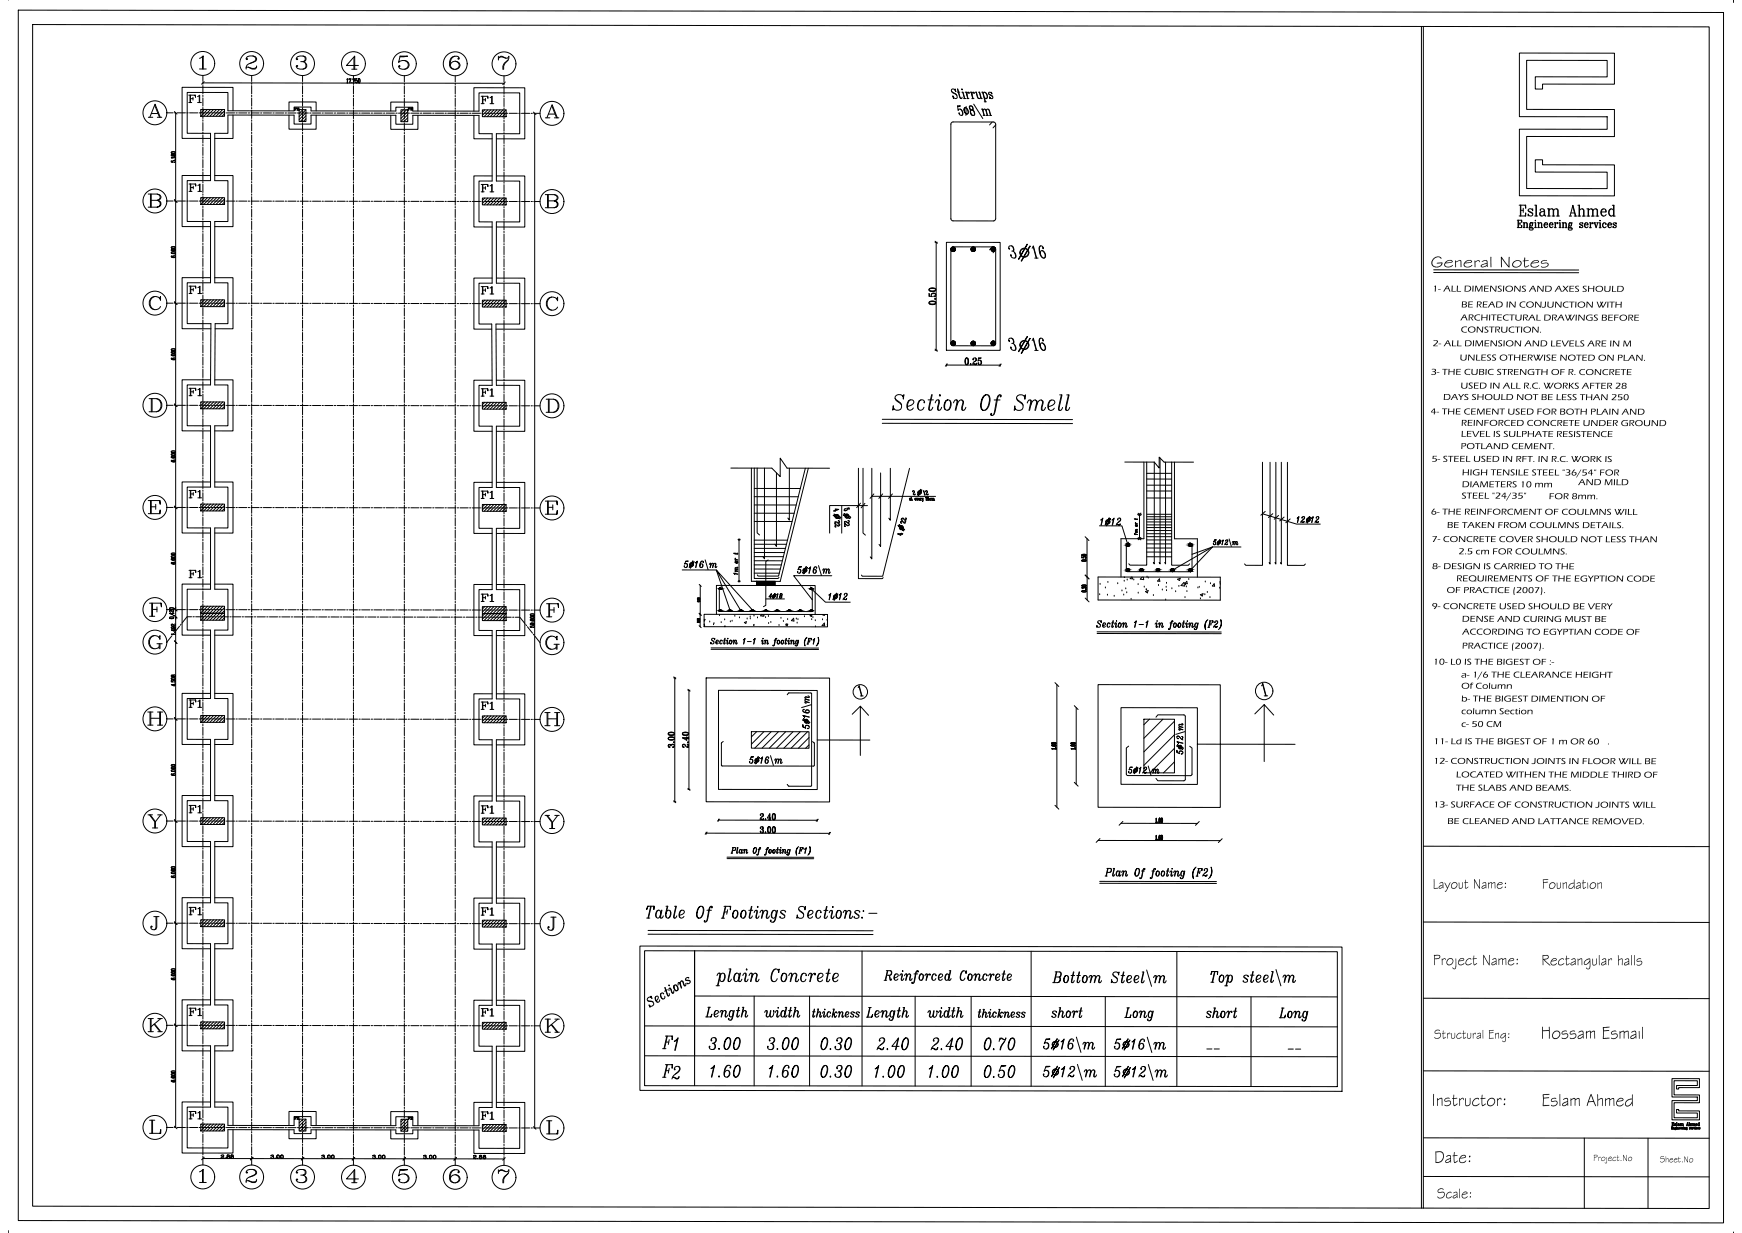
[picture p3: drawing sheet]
<svg xmlns="http://www.w3.org/2000/svg" width="1189mm" height="841mm" viewBox="0 0 1189 841" stroke-linecap="round" stroke-linejoin="round" font-family="sans-serif">
<defs><g id="words">
<text font-size="20.3" x="609" y="285">Section Of Smell</text>
<text font-size="16.8" x="488" y="673">plain Concrete</text>
<text font-size="16.3" x="760" y="738">5 12\m</text>
<g font-size="15.9">
<text x="760" y="719">5 16\m</text>
<text x="711" y="738">5 12\m</text>
</g>
<text font-size="15.4" x="711" y="719">5 16\m</text>
<g font-size="15.1">
<text x="1051" y="708">Hossam Esmail</text>
<text x="977" y="754">Instructor:</text>
<text x="1052" y="754">Eslam Ahmed</text>
</g>
<text font-size="14.6" x="979" y="793">Date:</text>
<g font-size="14.1">
<text x="100" y="496">H</text>
<text x="371" y="496">H</text>
</g>
<g font-size="13.7">
<text x="100" y="81">A</text>
<text x="371" y="81">A</text>
<text x="100" y="143">B</text>
<text x="371" y="143">B</text>
<text x="371" y="444">G</text>
<text x="100" y="566">Y</text>
<text x="371" y="566">Y</text>
<text x="481" y="697">Length</text>
<text x="767" y="697">Long</text>
<text x="872" y="698">Long</text>
<text x="100" y="705">K</text>
<text x="371" y="705">K</text>
</g>
<g font-size="13.2">
<text x="688" y="177">3 16</text>
<text x="688" y="240">3 16</text>
<text x="591" y="697">Length</text>
</g>
<text font-size="13.1" x="976" y="182">General Notes</text>
<g font-size="12.8">
<text x="978" y="658">Project Name: Rectangular halls</text>
<text x="483" y="717">3.00</text>
<text x="523" y="717">3.00</text>
<text x="560" y="717">0.30</text>
<text x="598" y="717">2.40</text>
<text x="635" y="717">2.40</text>
<text x="484" y="736">1.60</text>
<text x="524" y="736">1.60</text>
<text x="560" y="736">0.30</text>
<text x="596" y="736">1.00</text>
<text x="633" y="736">1.00</text>
<text x="671" y="736">0.50</text>
</g>
<text font-size="12.3" x="671" y="717">0.70</text>
<text font-size="12.1" x="981" y="817">Scale:</text>
<text font-size="11.9" x="1036" y="149">Eslam Ahmed</text>
<g font-size="11.8">
<text x="978" y="606">Layout Name:</text>
<text x="1052" y="606">Foundation</text>
</g>
<g font-size="11">
<text x="466" y="390">5 16\m</text>
<text x="543" y="394">5 16\m</text>
<text x="555" y="498" transform="rotate(-90 555 498)">5 16\m</text>
<text x="510" y="523">5 16\m</text>
<text x="521" y="695">width</text>
<text x="717" y="695">short</text>
<text x="822" y="695">short</text>
</g>
<text font-size="10.8" x="979" y="708">Structural Eng:</text>
<g font-size="10.6">
<text x="810" y="516" transform="rotate(-90 810 516)">5 12\m</text>
<text x="633" y="695">width</text>
</g>
<text font-size="10.1" x="769" y="530">5 12\m</text>
<text font-size="9.7" x="667" y="695">thickness</text>
<g font-size="9.3">
<text x="128" y="71">F1</text>
<text x="128" y="132">F1</text>
<text x="128" y="271">F1</text>
<text x="128" y="395">F1</text>
<text x="327" y="412">F1</text>
<text x="554" y="695">thickness</text>
<text x="327" y="765">F1</text>
</g>
<g font-size="8.8">
<text x="327" y="72">F1</text>
<text x="327" y="132">F1</text>
<text x="128" y="201">F1</text>
<text x="327" y="202">F1</text>
<text x="327" y="271">F1</text>
<text x="128" y="341">F1</text>
<text x="327" y="341">F1</text>
<text x="750" y="359">1 12</text>
<text x="128" y="484">F1</text>
<text x="327" y="485">F1</text>
<text x="128" y="556">F1</text>
<text x="327" y="556">F1</text>
<text x="128" y="625">F1</text>
<text x="327" y="625">F1</text>
<text x="128" y="694">F1</text>
<text x="327" y="694">F1</text>
<text x="128" y="764">F1</text>
</g>
<g font-size="7.9">
<text x="884" y="358">12 12</text>
<text x="612" y="363">è</text>
<text x="565" y="410">1 12</text>
</g>
<text font-size="7.6" x="1087" y="792">Project.No</text>
<g font-size="7.5">
<text x="574" y="361" transform="rotate(-90 574 361)">4 22</text>
<text x="1133" y="793">Sheet.No</text>
</g>
<g font-size="7.1">
<text x="568" y="355">è</text>
<text x="575" y="355">è</text>
<text x="581" y="361" transform="rotate(-90 581 361)">5 22</text>
<text x="547" y="495">è</text>
</g>
<g font-size="6.8">
<text x="977" y="199">1- ALL DIMENSIONS AND AXES SHOULD</text>
<text x="997" y="210">BE READ IN CONJUNCTION WITH</text>
<text x="997" y="219">ARCHITECTURAL DRAWINGS BEFORE</text>
<text x="997" y="227">CONSTRUCTION.</text>
<text x="978" y="236">2- ALL DIMENSION AND LEVELS ARE IN M</text>
<text x="996" y="246">UNLESS OTHERWISE NOTED ON PLAN.</text>
<text x="976" y="256">3- THE CUBIC STRENGTH OF R. CONCRETE</text>
<text x="997" y="265">USED IN ALL R.C. WORKS AFTER 28</text>
<text x="986" y="273">DAYS SHOULD NOT BE LESS THAN 250</text>
<text x="976" y="283">4- THE CEMENT USED FOR BOTH PLAIN AND</text>
<text x="997" y="290">REINFORCED CONCRETE UNDER GROUND</text>
<text x="997" y="298">LEVEL IS SULPHATE RESISTENCE</text>
<text x="997" y="306">POTLAND CEMENT.</text>
<text x="977" y="315">5- STEEL USED IN RFT. IN R.C. WORK IS</text>
<text x="998" y="324">HIGH TENSILE STEEL &quot;36/54&quot; FOR</text>
<text x="998" y="332">DIAMETERS 10 mm</text>
<text x="1077" y="331">AND MILD</text>
<text x="997" y="340">STEEL &quot;24/35&quot;</text>
<text x="1057" y="340">FOR 8mm.</text>
<text x="977" y="351">6- THE REINFORCMENT OF COULMNS WILL</text>
<text x="988" y="360">BE TAKEN FROM COULMNS DETAILS.</text>
<text x="977" y="370">7- CONCRETE COVER SHOULD NOT LESS THAN</text>
<text x="996" y="378">2.5 cm FOR COULMNS.</text>
<text x="977" y="388">8- DESIGN IS CARRIED TO THE</text>
<text x="994" y="397">REQUIREMENTS OF THE EGYPTION CODE</text>
<text x="988" y="404">OF PRACTICE (2007).</text>
<text x="977" y="415">9- CONCRETE USED SHOULD BE VERY</text>
<text x="998" y="424">DENSE AND CURING MUST BE</text>
<text x="998" y="433">ACCORDING TO EGYPTIAN CODE OF</text>
<text x="998" y="442">PRACTICE (2007).</text>
<text x="978" y="453">10- L0 IS THE BIGEST OF :-</text>
<text x="997" y="462">a- 1/6 THE CLEARANCE HEIGHT</text>
<text x="997" y="470">Of Column</text>
<text x="997" y="479">b- THE BIGEST DIMENTION OF</text>
<text x="997" y="487">column Section</text>
<text x="997" y="496">c- 50 CM</text>
<text x="978" y="508">11- Ld IS THE BIGEST OF 1 m OR 60</text>
<text x="978" y="521">12- CONSTRUCTION JOINTS IN FLOOR WILL BE</text>
<text x="994" y="530">LOCATED WITHEN THE MIDDLE THIRD OF</text>
<text x="994" y="539">THE SLABS AND BEAMS.</text>
<text x="978" y="551">13- SURFACE OF CONSTRUCTION JOINTS WILL</text>
<text x="988" y="562">BE CLEANED AND LATTANCE REMOVED.</text>
</g>
<g font-size="6.6">
<text x="524" y="409">4 18</text>
<text x="802" y="513">è</text>
</g>
<g font-size="6.2">
<text x="622" y="339">2 12</text>
<text x="505" y="393" transform="rotate(-90 505 393)">1m or t</text>
</g>
<text font-size="5.3" x="1140" y="769">Eslam Ahmed</text>
<g font-size="4.9">
<text x="200" y="77">F2</text>
<text x="200" y="765">F2</text>
</g>
<g font-size="4.4">
<text x="278" y="76">F2</text>
<text x="278" y="765">F2</text>
</g>
<g font-size="2.6">
<text x="823" y="717">--</text>
<text x="878" y="717">--</text>
</g>
</g></defs>
<!-- layer: 0 -->
<g fill="none" stroke="#000" stroke-width=".68">
<path d="M12 7l1164 2v825l-1164-1zM22 17l1144 1v806l-1144-1zM970 18v806M971 18v806M1037 36h65v21h-49v4h-5v-9h49v-11h-55v34h60v18h-60v36h55v-12h-49v-8h5v3h49v22h-65v-46h60v-8h-60zM1035 155h4v-1l-1 1M1036 150v5M1037 152v2M1039 155h2M1040 152v3M1040 153l1-1h1v3M1042 152v1v2"/>
<path d="M1042 155h1M1044 155h2v2h-2v-2M1044 154v1l2 1M1044 152v2M1046 152v2M1047 152h1v3M1047 155h2M1048 152v3M1049 155h2M1050 152v3M1050 153l1-1h1v3M1051 152l1 1v2"/>
<path d="M1051 155h2M1054 153h2v-1a1.4 1.4 0 0 0-2 1 1.4 1.4 0 0 0 0 2 1.4 1.4 0 0 0 2 0M1055 152l-1 1 1 2M1056 152v1M1058 153h2v-1a1.4 1.4 0 0 0-2 1 1.4 1.4 0 0 0 0 2 1.4 1.4 0 0 0 2 0M1058 152v1v2M1059 152l1 1M1061 155h1M1061 152v3M1062 152v3M1063 152v1v-1h-1v1M1064 152h1v3"/>
<path d="M1064 155h1M1065 152v3M1066 155h1M1067 152v3M1067 153l1-1h1v3M1068 152l1 1v2M1068 155h2M1070 155l3 1v1h-3v-1l1-1M1071 154v1l2 1M1071 152v2M1072 152v2M1078 153l2 1v1h-2v-1v1"/>
<path d="M1080 152v1l-1-1-1 1 2 1M1082 153h2v-1a1.4 1.4 0 0 0-2 1 1.4 1.4 0 0 0 0 2 1.4 1.4 0 0 0 2 0M1082 152v1v2M1083 152l1 1M1085 155h1M1085 152v3M1086 152v3M1087 152v1v-1h-1v1M1088 152l1 3 1-3M1088 152l1 3M1091 152h1v3M1091 155h2"/>
<path d="M1092 152v3M1095 152l-1 1 1 2M1096 153a1.4 1.4 0 0 0-2 0 1.4 1.4 0 0 0 0 2 1.4 1.4 0 0 0 2 0M1097 153h3v-1a1.4 1.4 0 0 0-2 1 1.4 1.4 0 0 0 0 2 1.4 1.4 0 0 0 2 0M1098 152l-1 1 1 2M1099 152l1 1M1101 153l2 1-1 1h-1v-1v1M1103 152v1v-1h-2v1l2 1M978 184h99M978 186h99M971 577h195M971 629h195"/>
<path d="M971 681h195M971 730l195 1M1141 736h19v6h-14v1h-2v-3h14v-3h-15v10h17v5h-17v10h15v-3h-14v-2h2v1h14v6h-19v-13h17v-3h-17zM971 776h195M1081 776v48M1125 776v48M971 802l195 1"/>
<circle cx="1045" cy="153" r="1.1"/>
<circle cx="1072" cy="153" r="1.1"/>
</g>
<!-- layer: s-Text -->
<path d="M6 0h.1M1183 0v2M6 839v2M1183 841h.1" fill="none" stroke="#000" stroke-width=".68"/>
<!-- layer: A-Text Table -->
<g fill="none" stroke="#000" stroke-width=".68">
<path d="M442 618l-1 2 1-2h5l-1 2v-2M444 618l-2 8M444 618l-1 8M455 618h1l-1 5a2.1 2.1 0 0 1 2-2 3 3 0 0 1 1 3 3 3 0 0 1-3 2v-3M455 618l-1 5 1 3M460 618h2l-2 7v1M461 618l-1 8h1l1-1M478 618a6 6 0 0 0-2 8 2.8 2.8 0 0 0 3 0 2.8 2.8 0 0 0 1-3v-2a2.2 2.2 0 0 0-2-3 6 6 0 0 0-1 8M479 618a6 6 0 0 1-1 8M485 618a12 12 0 0 0-2 8l-1 3h-1v-1v1M486 619v-1l-1 1-1 1-2 9M494 618h5l-1 3v-3"/>
<path d="M495 618l-2 8M495 618l-1 8M513 618l-2 8h2v-1M513 618l-1 7v1M517 618v1zM549 619l1-1-1 3a2.1 2.1 0 0 0-2-3 2.1 2.1 0 0 0-2 3l3 3M564 618l-1 8h1l1-1M564 618l-1 7v1M568 618v1zM441 626h2M442 635h154M442 637h154"/>
<path d="M448 621h2a3 3 0 0 1-1 5l-2-1zM449 621a4 4 0 0 0-1 5M451 621a6 6 0 0 0 0 5h1l1-1M452 621a6 6 0 0 0-1 5M457 621a4 4 0 0 1-1 5M464 624l3-1v-1l-1-1a2.8 2.8 0 0 0-3 2 2.8 2.8 0 0 0 2 3l2-1M465 621a4 4 0 0 0-1 5M482 621h4M492 626h2M494 622h2M497 621l-1 3M502 621a2.8 2.8 0 0 0-2 3 2.8 2.8 0 0 0 2 2 2.8 2.8 0 0 0 2-2 2.8 2.8 0 0 0-2-3 4 4 0 0 0-1 5"/>
<path d="M503 621a4 4 0 0 1-1 5M507 621a2.8 2.8 0 0 0-2 3 2.8 2.8 0 0 0 2 2 2.8 2.8 0 0 0 2-2 2.8 2.8 0 0 0-2-3 4 4 0 0 0-1 5M509 621a4 4 0 0 1-2 5M511 621h3M515 622l1-1h1l-1 4 1 1M516 621l1 1-1 4h1l1-1M519 622l1-1h1a6 6 0 0 1-1 5M520 621a6 6 0 0 1 0 5M521 624l1-3h2v5M523 621l1 1-1 4h1l1-1M527 621h2a3 3 0 0 1-1 5l-2-1zM528 621a4 4 0 0 0-1 5"/>
<path d="M530 621l-1 6-1 2M531 621l-2 5a2.3 2.3 0 0 1-2 3l-1-1v-1v1M533 622l3 2v2a2.1 2.1 0 0 1-4-1v1M536 622a1.8 1.8 0 0 0-2-1 1.8 1.8 0 0 0-1 1l3 3M545 620l3 3a2.3 2.3 0 0 1-1 3 2.3 2.3 0 0 1-3-2v2M552 624l3-1v-1l-1-1a2.8 2.8 0 0 0-3 2 2.8 2.8 0 0 0 2 3l2-1M553 621a4 4 0 0 0-1 5M559 621a4 4 0 0 0-2 5M560 622v1l-1-2a2.8 2.8 0 0 0-2 2 2.8 2.8 0 0 0 2 3l1-1M562 621h3M566 623l1-2h1l-1 4 1 1M567 621l1 2-1 3h1l1-1"/>
<path d="M572 621a2.8 2.8 0 0 0-2 3 2.8 2.8 0 0 0 2 2 2.8 2.8 0 0 0 2-2 2.8 2.8 0 0 0-2-3 4 4 0 0 0-1 5M574 621a4 4 0 0 1-2 5M575 623l1-2h1a6 6 0 0 1 0 5M577 621a6 6 0 0 1-1 5M577 624l2-3a1.4 1.4 0 0 1 2 2l-1 2v1M580 621v1v4h1l1-1M583 622l3 2v2a1.9 1.9 0 0 1-2 0 1.9 1.9 0 0 1-1-1v1M587 622a1.8 1.8 0 0 0-2-1 1.8 1.8 0 0 0-2 2l3 2M588 626h.1M589 621v1zM593 623h5M437 645l479 1v98h-479z"/>
<path d="M440 649h473v92h-473zM474 649v92M588 649v92M704 649v92M803 649v92M448 680v2l1 2M451 678v2l1 1M453 678l-1-1a2 2 0 0 0-1 3 2 2 0 0 0 2 1l1-1M454 674l2 5h1v-1M454 674l2 5M455 675l-1 1M457 672h.1"/>
<path d="M457 676v-2h1l1 3M457 674l2 3h1v-1M460 672a2 2 0 0 0 0 3 2 2 0 0 0 3 0l-1-3h-1l-1 2 1 2M461 672l1 1v3M463 672v-2h1l1 4M463 670l2 4M465 672l-1-2 2-1 2 3M465 669h1l1 3h1v-1M468 668l2 1 1 1-1 1h-1M470 667h-2v1v1h3M474 679l439 1M515 679v62"/>
<path d="M553 679v62M603 669h2M605 662h3l1 1-1 2h-3M606 662l-2 7M606 665l1 1 1 3v-1M607 666l1 2M608 662v2l-1 1M610 667l3-1v-1a2.1 2.1 0 0 0-3 1 2.1 2.1 0 0 0 2 3l1-1M612 664l-2 2 1 2M614 666l1-2 1 1v4M615 664v4l1 1 1-2M616 662v1z"/>
<path d="M617 666l1-2 1 1-1 4M619 664l-1 5M619 666l1-1h1v4M621 664v1v3l1 1 1-2M624 664h2M625 680v61M626 662l-2 8-1 1v-1v1M626 662v1l1-1h-1l-1 1-1 8M629 664a2.1 2.1 0 0 0-2 3 2.1 2.1 0 0 0 2 1l1-2-1-2-1 1v1v2M630 665v1l-1 3M631 666l1-2 1 1-1 4M632 664v5"/>
<path d="M635 665v-1l-1 1-1 2M637 664l-1 3v1M639 665a2.1 2.1 0 0 0-3 1 2.1 2.1 0 0 0 1 3l2-2M641 667l2-1v-1a2.1 2.1 0 0 0-3 1 2.1 2.1 0 0 0 2 3l1-1M642 664l-1 3v1M646 665v-1a2.4 2.4 0 0 1 2 3 2.4 2.4 0 0 1-2 2l-1-2zM646 664l-1 3v1M648 662h1l-1 7M649 662l-2 6 1 1 1-2M658 662a5 5 0 0 0-1 7M659 663l1-1-1 2v-2a2.3 2.3 0 0 0-3 1 2.3 2.3 0 0 0 0 2l-1 1a1.8 1.8 0 0 0 2 3l2-2M662 664a2.1 2.1 0 0 0-2 3 2.1 2.1 0 0 0 3 1v-2l-1-2-1 3v1"/>
<path d="M663 680v61M663 665v2l-1 2M664 666l1-2 1 1-1 4M666 664l-1 5M666 667l1-2h1v4M668 664v1v3l1 1 1-2M672 664l-1 3v1M673 665l1 1-1-1a2.1 2.1 0 0 0-2 1 2.1 2.1 0 0 0 1 3l1-2M675 666v-2l1 1v4M676 664l-1 5M678 665v-1l-1 1-1 2M680 667l2-1v-1a2.1 2.1 0 0 0-3 1 2.1 2.1 0 0 0 2 3l1-1"/>
<path d="M681 664l-1 3v1M684 664h2M685 662l-1 6 1 1 1-1M686 662l-1 7M688 667l2-1v-1a2.1 2.1 0 0 0-3 1 2.1 2.1 0 0 0 2 3l1-1M689 664l-1 3v1M718 670h4a2.1 2.1 0 0 0 2-1 2.1 2.1 0 0 0-1-3v1a2.3 2.3 0 0 1-1 3M720 663h4v3h-1M721 663l-2 7M721 663l-1 7M723 663a2.1 2.1 0 0 1 0 3h-3M728 665a2.5 2.5 0 0 0-2 3 2.5 2.5 0 0 0 2 2 2.5 2.5 0 0 0 1-2 2.5 2.5 0 0 0-1-3l-2 3v2"/>
<path d="M729 666v2l-1 2M731 665h2M733 663l-2 7h1l1-1M733 663l-2 6 1 1M735 665h2M736 663l-1 7h1l1-1M737 663l-2 6 1 1M740 665a2.5 2.5 0 0 0-2 3 2.5 2.5 0 0 0 2 2 2.5 2.5 0 0 0 2-2 2.5 2.5 0 0 0-2-3l-1 3v2M741 666l1 2-2 2M743 667l1-2h1a5 5 0 0 1-1 5M745 665l-1 5M745 668l1-2h2v1l-1 3"/>
<path d="M747 665l1 2-1 3M748 668l1-2h1v4M750 665v1v4h1l1-1M754 680v61M760 665l2 2a2 2 0 0 1 0 3 2 2 0 0 1-3-2l-1 2h1M763 664l1-1-1 2a1.9 1.9 0 0 0-2-2 1.9 1.9 0 0 0-1 2l3 3M765 665h3M767 663l-2 7h1l1-1M767 663l-1 6v1M769 669l3-2v-1a2.4 2.4 0 0 0-3 1 2.4 2.4 0 0 0 2 3l1-1M771 665l-2 3 1 2M774 669l3-2v-1a2.4 2.4 0 0 0-3 1 2.4 2.4 0 0 0 2 3l1-1"/>
<path d="M776 665l-2 3 1 2M780 663h1l-2 6 1 1M780 663l-1 7h1l1-1M783 662l3 11M787 667l1-2 1 1-1 4M789 665a5 5 0 0 1-1 5M789 668l1-2h2v1l-1 3M791 665l1 2-1 3M792 668l1-2h1v4M794 665v1v4h1l1-1M826 670h2M827 663l-1 2 1-2h4v2v-2"/>
<path d="M829 663l-2 7M829 663l-1 7M834 665a2.5 2.5 0 0 0-2 3 2.5 2.5 0 0 0 2 2 2.5 2.5 0 0 0 2-2 2.5 2.5 0 0 0-2-3l-2 3 1 2M835 665v3l-1 2M836 672h2M836 667l1-2h1l-1 7M838 665v1l-1 6M839 665a2.5 2.5 0 0 1 2 3 2.5 2.5 0 0 1-2 2 3 3 0 0 1 0-5zM841 665v3l-2 2M849 666l2 2v1l-1 1h-1l-1-1h1M852 666l-1-1-2 1v1l2 2M853 665h3"/>
<path d="M854 680v61M855 663l-1 7h1l1-1M855 663l-1 6v1M858 668l2-1v-2a2.4 2.4 0 0 0-3 2 2.4 2.4 0 0 0 2 3l1-1M859 665l-1 3v2M863 668l2-1v-2a2.4 2.4 0 0 0-3 2 2.4 2.4 0 0 0 2 3l1-1M864 665l-1 3v2M868 663h1l-2 6 1 1M869 663l-2 7h1l1-1M871 661l3 11M876 667v-2l1 1v4M877 665l-1 5"/>
<path d="M877 668l1-2h2v1l-1 3M879 665l1 2-1 3M880 668l1-2h2v4M882 665l1 1-1 4h1l1-1M440 700h473M442 683h3a1.7 1.7 0 0 1 1 3 1.7 1.7 0 0 1-3-1l1 2v-1M444 680v-1l1 2a1.6 1.6 0 0 0-2-1 1.6 1.6 0 0 0 0 3h3M450 682v1a2 2 0 0 1-3-1 2 2 0 0 1 2-3v1l-1 3M452 715h2M454 707h5v2v-2M454 711h2M455 707l-2 8"/>
<path d="M457 709l-1 3M462 709l-1 7M462 709l-2 1 3-2-2 8M440 720l473 1M452 735h2M454 726h5v3v-3M454 730h2M455 726l-2 9M457 729l-1 3M460 735l1 1h2v-2v1a4 4 0 0 1-4 0M461 729v1a2 2 0 0 1 1-3 2 2 0 0 1 2 2 2 2 0 0 1-1 2l-1 1a6 6 0 0 0-3 4M463 727a2.1 2.1 0 0 1 0 4l-2 2"/>
</g>
<!-- layer: A-Hatch column -->
<g fill="none" stroke="#000" stroke-width=".68">
<path d="M137 75h.1M140 75l-3 2M142 75l-5 4M144 75l-5 4M146 75l-5 4M148 75l-5 4M150 75l-5 4M152 75l-5 4M153 76l-4 3M153 78l-1 1M331 75l-2 2M333 75l-4 4"/>
<path d="M335 75l-5 5M337 75l-5 5M339 75l-4 5M341 75l-4 5M343 75l-4 5M345 75l-4 5M345 77l-2 3M345 79v1M137 135h.1M140 135l-3 2M142 135l-5 4M144 135l-5 4"/>
<path d="M146 135l-5 4M148 135l-5 4M150 135l-5 4M152 135l-5 4M153 136l-4 3M153 138l-1 1M331 135l-2 2M333 135l-4 4M335 135l-5 5M337 135l-5 5M339 135l-4 5M341 135l-4 5"/>
<path d="M343 135l-4 5M345 135l-4 5M345 137l-2 3M345 139v1M639 165v74M634 198h2h3M634 197h2h3M634 197l3-1 2 1a2.6 2.6 0 0 1-3 2 2.6 2.6 0 0 1-2-2zM634 198h4M634 197h4M137 204v1M140 204l-3 3"/>
<path d="M142 204l-5 5M144 205l-5 4M146 205l-5 4M148 205l-5 4M150 205l-5 4M152 205l-5 4M153 205l-4 4M153 207l-1 2M331 205l-2 1M333 205l-4 3M335 205l-5 4M337 205l-5 4"/>
<path d="M339 205l-4 4M341 205l-4 4M343 205l-4 4M345 205l-4 4M345 207l-2 2M345 209h.1M634 207h2h3M634 206h3h2M634 206l3-1 2 1a2.6 2.6 0 0 1-3 2 2.6 2.6 0 0 1-2-2zM634 201v1M634 207h4M634 206h4"/>
<path d="M634 202v-2v2h2a1.4 1.4 0 0 1 0-2 1.4 1.4 0 0 1 2 0 1.4 1.4 0 0 1 0 2h-1h1M636 201l1-1 2 1M636 200h2M638 202h.1M638 204h1zM638 204h.1M646 249h37M659 244h1a2.6 2.6 0 0 1 1 2 2.6 2.6 0 0 1-1 3l-1-2zM659 245v3M660 244l-1 2 1 3M660 244l1 2-1 3M660 245v3"/>
<path d="M662 248l1 1zM662 248h.1M664 245h.1M664 245a1.2 1.2 0 0 1 2-1 1.2 1.2 0 0 1 0 2l-2 1v2M666 244v1l-1 2M666 245v1M666 248h-2M666 248v1l-2-1h2M668 248h.1M668 245l2-1h-2l-1 2a1.4 1.4 0 0 1 2 0 1.4 1.4 0 0 1 0 2 1.4 1.4 0 0 1-2 0l1-1v1M668 244h1M669 246l1 1-1 2"/>
<path d="M670 246v2M137 274v1M140 274l-3 3M142 274l-5 5M144 274l-5 5M146 274l-5 5M148 274l-5 5M150 274l-5 5M152 274l-5 5M153 275l-4 4M153 277l-1 2M331 274l-2 2"/>
<path d="M333 274l-4 4M335 274l-5 5M337 274l-5 5M339 274l-4 5M341 274l-4 5M343 274l-4 5M345 274l-4 5M345 277l-2 2M345 279h.1M788 315v70l-1-1M792 312v73l-1-1M795 315v70v-1"/>
<path d="M783 340h17M783 335h17M783 331h17M783 327h17M783 323h17M137 344h.1M140 344l-3 2M142 344l-5 4M144 344l-5 4M146 344l-5 4M148 344l-5 4M150 344l-5 4"/>
<path d="M152 344l-5 4M153 345l-4 4M153 347l-1 2M331 344l-2 2M333 344l-4 4M335 344l-5 5M337 344l-5 5M339 344l-4 5M341 344l-4 5M343 344l-4 5M345 344l-4 5M345 346l-2 3"/>
<path d="M345 348v1M783 360h17M783 358h17M783 356h17M783 354h17M783 352h17M783 351h17M738 378l3 1h-3M738 378a1.6 1.6 0 0 1 3 1 1.6 1.6 0 0 1-3-1zM738 380h.1M739 379h2M739 378h2"/>
<path d="M740 380h1M742 367v27M783 380h17M783 377h17M783 374h17M783 371h17M783 368h17M783 366h17M783 364h17M783 362h17M738 400h3M738 399h3"/>
<path d="M738 382a1.6 1.6 0 0 1 3 1 1.6 1.6 0 0 1-3-1zM738 382h3l-2 1zM738 399a1.6 1.6 0 0 1 3 1 1.6 1.6 0 0 1-3-1zM739 383h2M739 382h2M739 380h-1h1a.8 .8 0 0 1 1 0 .8 .8 0 0 1 1 1v-1v1M739 400h2M739 399h2M739 380h2M741 381h.1M742 394v15M751 399h.1"/>
<path d="M756 397h.1M763 398h.1M767 394h1M767 396h.1M769 396h.1M772 394l-1 1h2v-1M774 396h.1M777 399h.1M780 394l-2 1h3l-1-1M783 394h.1M784 394h.1M791 399h.1"/>
<path d="M791 395l1 1h-2zM796 398h.1M804 395l1-1v2zM805 400h.1M808 397v3l-2-1zM809 399h.1M810 397v1h-1zM811 395h.1M823 397h.1M826 398h.1M829 398v2h-2zM833 397h.1"/>
<path d="M833 398h.1M137 418v1M137 414h.1M140 418l-3 3M140 414l-3 2M142 418l-5 5M142 414l-5 4M144 418l-5 5M144 414l-5 4M146 418l-5 5M146 414l-5 4M148 418l-5 5"/>
<path d="M148 414l-5 4M150 418l-5 5M150 414l-5 4M152 418l-5 5M152 414l-5 4M153 419l-4 4M153 414l-4 4M153 416l-1 2M331 419l-2 1M331 414l-2 1M333 419l-4 3M333 414l-4 3"/>
<path d="M335 419l-5 4M335 414l-5 4M337 419l-5 4M337 414l-5 4M339 419l-4 4M339 414l-4 4M341 419l-4 4M341 414l-4 4M343 419l-4 4M343 414l-4 4M345 419l-4 4M345 414l-4 4"/>
<path d="M345 416l-2 2M345 418h.1M491 420h.1M520 419l-1 1h2v-1M553 420l1-1v2zM562 419v1h1v-1M738 403h3M738 401h2M738 403a1.6 1.6 0 0 1 3 1 1.6 1.6 0 0 1-3-1zM739 404h2M739 403h2M739 401h.1"/>
<path d="M740 401h-2h1M740 401h1M741 401h.1M741 402h.1M741 401h-1M751 406h.1M754 401h.1M756 406h.1M760 407h.1M766 403h.1M767 406h.1M768 402h.1"/>
<path d="M769 404h.1M772 409h.1M777 405h.1M781 400h.1M782 404l2-1-1 1zM782 402h.1M787 406h.1M793 402h.1M796 409h.1M796 401h.1M796 403h.1M800 402h.1"/>
<path d="M802 404h.1M809 408h.1M810 400h.1M810 403h.1M818 401h.1M819 406l2-1-1 2zM819 408h.1M822 406h.1M824 404h.1M826 408h.1M832 401h.1M153 421l-1 2"/>
<path d="M345 421l-2 2M345 423h.1M481 423v-1v1M481 426v1M481 426h.1M484 424h.1M487 426h.1M487 425h.1M492 425h.1M494 427h1M495 423h.1M498 424h.1"/>
<path d="M500 424h.1M502 420h.1M505 421h.1M508 425l1-1v1zM510 422h.1M512 421h.1M512 422h.1M514 427h.1M515 420h.1M515 427h.1M517 421h.1M521 420h.1"/>
<path d="M522 421h.1M524 421h.1M525 425h.1M526 425h.1M532 427h.1M533 422h.1M535 424h.1M536 426h2l-1 1zM537 426h.1M538 423h.1M542 422v2l-2-1zM543 422h.1"/>
<path d="M544 425h.1M545 423h.1M549 421h.1M554 423h.1M555 421h.1M556 423h.1M557 428h.1M561 423h.1M563 425v2h-2zM564 423h.1M565 426h.1M461 462v85"/>
<path d="M470 471v67M721 467v84M137 488h.1M140 488l-3 3M142 488l-5 5M144 488l-5 5M146 488l-5 5M148 488l-5 5M150 488l-5 5M152 488l-5 5M153 489l-4 4M153 491l-1 2"/>
<path d="M331 488l-2 2M333 488l-4 4M335 488l-5 5M337 488l-5 5M339 488l-4 5M341 488l-4 5M343 488l-4 5M345 488l-4 5M345 490l-2 3M345 492v1M456 500l2-1 2 1a2.4 2.4 0 0 1-2 2 2.4 2.4 0 0 1-2-2zM456 500h4"/>
<path d="M466 500l2-1 2 1a2.4 2.4 0 0 1-2 2 2.4 2.4 0 0 1-2-2zM466 500h4M516 499l-3 4M521 499l-8 9M526 499l-11 11M531 499l-11 11M536 499l-11 11M541 499l-11 11M546 499l-11 11M551 499l-11 11M734 483v52M784 491l-3 3"/>
<path d="M794 491l-13 13M802 492l-21 21M456 504l2 1 2-1M456 504l3-1 1 1M456 501h2h2M456 500h3h1M456 508h2M456 503h2l2 1a2.4 2.4 0 0 1-2 1 2.4 2.4 0 0 1-2-1zM456 504h4M456 503h4M456 501h4M457 510h.1"/>
<path d="M458 508h-1h-1v2h1M458 509a1.2 1.2 0 0 1 1-2 1.2 1.2 0 0 1 1 1 1.2 1.2 0 0 1-1 2v-1l1 1M458 508h2M459 510h.1M460 506h.1M460 508h-1l-1 1-1-1-1 1M466 508h1l1 1M466 501h1h3M466 500h2h2M466 508h1M466 501h4M466 503h4"/>
<path d="M466 510l1-1v1a1.1 1.1 0 0 1-1-2 1.1 1.1 0 0 1 2 0l1 2h1M466 504h4M467 510h.1M469 502v3l-3-2h4M469 508h1l-1 1 1-1M469 508l1 2M469 506h1zM470 506h.1M470 504h.1M470 503h.1M470 503v1M552 503l-7 7"/>
<path d="M552 508l-2 2M718 508l3 1M718 507h3M718 507a1.6 1.6 0 0 1 3 0 1.6 1.6 0 0 1-3 0zM718 508a2 2 0 0 0 3 1v-1a.9 .9 0 0 0-1 0 .9 .9 0 0 0-1 1M718 511h3M718 508h.1M718 509h3M719 508h2M719 508h1M720 510h1zM721 511h-3"/>
<path d="M721 510h.1M721 510v1M731 509h3M731 508h3M731 507h3M731 508a1.6 1.6 0 0 1 3 1 1.6 1.6 0 0 1-3-1zM731 507a1.6 1.6 0 0 1 3 0 1.6 1.6 0 0 1-3 0zM731 511h3M734 510h.1M734 511h-3M734 511h.1M734 510v1"/>
<path d="M802 501l-21 21M802 510l-17 17M802 520l-8 7M140 558l-3 2M142 558l-5 4M144 558l-5 4M146 558l-5 4M148 558l-5 4M150 558l-5 4M152 558l-5 4M153 559l-4 3M331 558l-2 2"/>
<path d="M333 558l-4 4M335 558l-5 5M337 558l-5 5M339 558l-4 5M341 558l-4 5M343 558l-4 5M345 558l-4 5M490 559h68M519 556h.1M519 556a1.1 1.1 0 0 1 2-1 1.1 1.1 0 0 1-1 2l-1 1v1M520 555l1 1-1 1M521 555v2"/>
<path d="M521 559h-2M521 558v1h-2h2M522 559h1zM522 559h.1M525 556v3M525 559h.1M525 555v4M525 559h1h-1M525 559h1M526 558h-2l1-3v4M527 555h1a2.4 2.4 0 0 1 1 2 2.4 2.4 0 0 1-1 2l-1-2zM527 555v4"/>
<path d="M528 555l-1 2 1 2M528 555l1 2-1 2M529 555v4M789 559v-1v3M789 558v3M791 558a1.6 1.6 0 0 1 0 3zM791 558v3M792 558v3M793 558a1.6 1.6 0 0 1 0 3zM793 558v3M153 561l-1 1M345 560l-2 3"/>
<path d="M345 562v1M482 568h84M519 565h.1M519 564v1a1.1 1.1 0 0 1 1-1 1.1 1.1 0 0 1 1 1l-1 1M519 567h.1M520 566a1.2 1.2 0 0 1 1 1 1.2 1.2 0 0 1-1 1 1.2 1.2 0 0 1-1-1M520 564h1l-1 2M520 566l1 1-1 1M521 564v1M521 566v2M522 568h1zM522 568h.1"/>
<path d="M524 564h1a2.4 2.4 0 0 1 1 2 2.4 2.4 0 0 1-1 2l-1-2zM524 564v4M525 564l-1 1 1 3M525 564l1 1-1 3M526 564v4M527 564h1a2.4 2.4 0 0 1 1 2 2.4 2.4 0 0 1-1 2l-1-2zM527 564v4M528 564l-1 1 1 3M528 564l1 2-1 2M529 564v4M749 573h84M765 562h52"/>
<path d="M789 570v3M789 573h.1M789 561h.1M790 572v1zM790 573h.1M790 561h.1M791 570v3M792 571v2M792 570h.1M792 570a2 2 0 0 0-1 3h1a.9 .9 0 0 0 0-1 .9 .9 0 0 0-1-1v1M792 571v1M793 570a1.6 1.6 0 0 1 0 3z"/>
<path d="M793 570v3M140 627l-3 3M142 627l-5 5M144 627l-5 5M146 627l-5 5M148 627l-5 5M150 627l-5 5M152 627l-5 5M153 628l-4 4M153 630l-1 2M331 628l-2 1M333 628l-4 3"/>
<path d="M335 628l-5 4M337 628l-5 4M339 628l-4 4M341 628l-4 4M343 628l-4 4M345 628l-4 4M345 630l-2 2M345 632h.1M137 697v1M140 697l-3 3M142 697l-5 5M144 697l-5 5"/>
<path d="M146 697l-5 5M148 697l-5 5M150 697l-5 5M152 697l-5 5M153 698l-4 4M331 697l-2 2M333 697l-4 4M335 697l-5 5M337 697l-5 5M339 697l-4 5M341 697l-4 5M343 697l-4 5"/>
<path d="M345 697l-4 5M345 699l-2 3M153 700l-1 2M345 702h.1M140 767l-3 2M142 767l-5 4M144 767l-5 4M146 767l-5 4M148 767l-5 4M150 767l-5 4M152 767l-5 4M153 768l-4 3"/>
<path d="M153 770l-1 1M331 767l-2 2M333 767l-4 4M335 767l-5 5M337 767l-5 5M339 767l-4 5M341 767l-4 5M343 767l-4 5M345 767l-4 5M345 769l-2 3M345 771v1"/>
</g>
<!-- layer: A-Column -->
<g fill="none" stroke="#000" stroke-width=".68">
<path d="M137 75h16v4h-16zM329 75h16v5h-16zM137 135h16v4h-16zM329 135h16v5h-16zM137 204l16 1v4h-16zM329 205h16v4h-16zM137 274h16v5h-16zM329 274h16v5h-16zM499 319h28l5 6v-13l5 7h29M513 319v78h19l20-78M768 315h20l3 4v-7l3 3h21M781 315v52"/>
<path d="M802 315v53M137 344h16v5l-16-1zM329 344h16v5h-16zM137 418h16v5h-16zM137 414h16v4h-16zM329 419h16v4h-16zM329 414h16v4h-16zM137 488h16v5h-16zM329 488h16v5h-16zM513 499h39v11h-39zM137 558h16v4h-16zM329 558h16v5h-16z"/>
<path d="M137 627h16v5h-16zM329 628h16v4h-16zM137 697h16v5h-16zM329 697h16v5h-16zM137 767h16v4h-16zM329 767h16v5h-16z"/>
</g>
<!-- layer: A-Pc footing -->
<g fill="none" stroke="#000" stroke-width=".68">
<path d="M159 76v-16h-35v34h20M159 78v16h-12M197 76v-6h19v6M197 79v9h19v-9M267 79v9h18v-9M267 76v-6h18v6M323 76v-16h35v35h-19M323 79v16h13M144 120h-20v35h20M147 120h12v35h-12M336 120h-13v35h13M339 120h19v35h-19"/>
<path d="M144 189h-20v35h20M147 189h12v35h-12M336 190h-13v34l13 1M339 190h19v35h-19M144 259h-20v35h20M147 259h12v35h-12M336 259h-13v35h13M339 259h19v35h-19M144 329h-20v35h20M147 329h12v35h-12M336 329h-13v35h13M339 329h19v35h-19"/>
<path d="M144 398h-20v35h20M147 398h12v35h-12M336 399h-13v35h13M339 399h19v35h-19M749 394h84v15h-84zM481 419h84v9l-84-1zM144 473h-20v35h20M147 473h12v35h-12M336 473h-13v35h13M339 473h19v35h-19M482 462l84 1v84h-84zM749 467h84v84h-84z"/>
<path d="M144 543h-20v34h20M147 543h12v35l-12-1M336 543h-13v35h13M339 543h19v35h-19M144 612h-20v35h20M147 612h12v35h-12M336 613h-13v34h13M339 613h19v34h-19M144 682h-20v35h20M147 682h12v35h-12M336 682h-13v35h13M339 682h19v35h-19"/>
<path d="M144 752h-20v34l35 1v-16M147 752h12v16M336 752h-13v16M339 752h19v35h-35v-16M197 771v6h19v-6M197 768v-10h19v10M267 771v6h18v-6M267 768v-10h18v10"/>
</g>
<!-- layer: A-Rc Footing -->
<g fill="none" stroke="#000" stroke-width=".68">
<path d="M156 76v-13h-28v28h16M156 78v13h-9M201 76v-3h11v3M201 79v6h11v-6M270 79v6h12v-6M270 76v-3h12v3M327 76v-13h28v28h-16M327 79v12h9M144 123h-16v28h16M147 123h9v28h-9M336 123h-9v28h9M339 123l16 1v27h-16"/>
<path d="M144 193h-16v28h16M147 193h9v28h-9M336 193h-9v28h9M339 193h16v28h-17M144 263h-16v27h16M147 263h9v27h-9M336 263h-9v28h9M339 263h16v28h-16M144 332h-16v28h16M147 332h9v28h-9M336 333l-9-1v28h9M339 333h16v27h-16"/>
<path d="M781 367h-16v27M802 368h15v26M144 402h-16v28h16M147 402h9v28h-9M336 402h-9v28h9M339 402h16v28h-16M489 419v-20h67v20M144 476h-16v28h16M147 476h9v28h-9M336 477h-9v28h9M339 477h16v28h-16M490 471h68v68l-68-1z"/>
<path d="M765 483h52v52h-52zM144 546h-16v28h16M147 546h9v28h-9M336 546h-9v28h9M339 546h16v28h-16M144 616h-16v28h16M147 616h9v28h-9M336 616h-9v28h9M339 616h16v28h-16M144 685h-16v28h16M147 685h9v28h-9M336 686h-9v28h9"/>
<path d="M339 686h16v28h-16M144 755h-16v28h28v-12M147 755h9v13M339 755h16v28h-28v-12M201 771v2h11v-2M201 768v-6h11v6M270 771v2h12v-2M270 768v-6h12v6"/>
</g>
<!-- layer: A-Smell -->
<g fill="#000" stroke="#000" stroke-width=".68">
<path d="M553 401h1z"/>
<path d="M516 397l13 2v-2zM516 397l13 2h-13z"/>
<path d="M553 401h1zM553 401h1z"/>
<path d="M553 402h1zM553 402h1z"/>
<path d="M553 401h1zM553 401h1z"/>
<path d="M553 402h1zM553 402h1z"/>
<path d="M553 401h1zM553 401h1z"/>
<path d="M553 402h1zM553 402h1z"/>
<path d="M553 401h1zM553 401h1z"/>
<path d="M553 402h1zM553 402h1z"/>
<path d="M553 401h1zM553 401h1z"/>
<path d="M553 402h1zM553 402h1z"/>
<path d="M553 401h1zM553 401h1z"/>
<path d="M553 402h1zM553 402h1z"/>
<path d="M553 401h1zM553 401h1z"/>
<path d="M553 402h1zM553 402h1z"/>
<path d="M553 401l1 1zM553 401l1 1z"/>
<path d="M553 402h1zM553 402h1z"/>
<path d="M553 402h1zM553 402h1z"/>
<path d="M553 402h1zM553 402h1z"/>
<path d="M553 402h1zM553 402h1z"/>
<path d="M553 402h1zM553 402h1z"/>
<path d="M553 402h1zM553 402h1z"/>
<path d="M553 402h1zM553 402h1z"/>
<path d="M553 402h1zM553 402h1z"/>
</g>
<g fill="none" stroke="#000" stroke-width=".68">
<path d="M138 57h206M139 56l-1 1M237 54v3M238 54h1v3v-3M238 54h.1M238 54h1M240 56h.1M241 54h1v3M241 54h.1M241 54h1M242 54l-1 3M243 54h1h-1v1a.8 .8 0 0 1 1 1 .8 .8 0 0 1-1 0"/>
<path d="M243 55h1l-1 2M245 54a1.6 1.6 0 0 0 0 2 1.5 1.5 0 0 0 1-1 1.5 1.5 0 0 0-1-1v3M245 54l1 1-1 2M345 56l-2 2M119 76l2 2M120 77v692M156 76h45M156 78l45 1M204 75h5v8h-5zM209 75l-5 4M209 77l-5 5M209 79l-4 4"/>
<path d="M212 76h58M212 79h58M274 75h4v8h-4zM275 75l-1 2M277 75l-3 4M278 76l-4 5M278 78l-4 5M282 79h45M282 76h45M364 76l2 2M365 77v692M144 91v32"/>
<path d="M147 91v32M209 81l-2 2M278 80l-2 3M278 82v1M336 91v32M339 91v32M117 106h1v-1l-1 1h1M117 106l2-1 1 1h-2h2M117 104a1.6 1.6 0 0 0 3 0 1.4 1.4 0 0 0-2-1 1.4 1.4 0 0 0-1 1h3M117 104l1-1 2 1M117 110l1 1a1.1 1.1 0 0 1 1-2 1 1 0 0 1 0 2M117 108h3h-3"/>
<path d="M118 110h1h1M118 106h2M119 109h.1M119 136l2 2M144 151v42M147 151v42M336 151v42M339 151v42M117 175l1 1 2-1M117 172a1.4 1.4 0 0 1 2-1 1.4 1.4 0 0 1 1 2h-3a1.4 1.4 0 0 1 1-1 1.4 1.4 0 0 1 2 1h-3zM117 170a1.4 1.4 0 0 1 2 0 1.4 1.4 0 0 1 1 1h-3a1.4 1.4 0 0 1 1-1 1.4 1.4 0 0 1 2 1h-3zM117 175a1.5 1.5 0 0 0 1 1 1.5 1.5 0 0 0 2-1 .8 .8 0 0 0-1-1 .8 .8 0 0 0-1 1l1 1"/>
<path d="M118 175h1h1M119 174h.1M120 169l-1-1a1.4 1.4 0 0 0-1 0 1.4 1.4 0 0 0-1 1 1.4 1.4 0 0 0 2 1 1.4 1.4 0 0 0 1-2 1.5 1.5 0 0 0-2 0 1.5 1.5 0 0 0-1 1h3M638 165h2M638 165l2 1M646 165h37v74h-37zM119 206l2 2M117 239a1.6 1.6 0 0 0 3-1 1.5 1.5 0 0 0-2 0 1.5 1.5 0 0 0-1 1h3M117 238h2h1M144 221v42M147 221v42M336 221v42"/>
<path d="M338 221l1 42M638 239h2M638 238l2 2M117 245h1h2M117 242a1.6 1.6 0 0 0 3 0 1.5 1.5 0 0 0-2-1 1.5 1.5 0 0 0-1 1h3M117 242h1h2M117 240a1.6 1.6 0 0 0 3 0 1.5 1.5 0 0 0-2-1 1.5 1.5 0 0 0-1 2l3-1M117 240h2h1M117 244v1a1.5 1.5 0 0 0 1 0 1.5 1.5 0 0 0 2-1 .8 .8 0 0 0-1 0 .8 .8 0 0 0-1 1h1M118 245l1-1 1 1M119 243h.1M646 248v2"/>
<path d="M647 248l-2 2M683 248v2M683 248l-1 2M119 276l2 1M144 290v42M147 290v42M336 291v42M339 291v42M117 314l1 1h2M117 312a1.6 1.6 0 0 0 3-1 1.5 1.5 0 0 0-2 0 1.5 1.5 0 0 0-1 1h3M117 312l2-1 1 1M117 310a1.6 1.6 0 0 0 3 0 1.5 1.5 0 0 0-2-1 1.5 1.5 0 0 0-1 1h3"/>
<path d="M117 310l2-1 1 1M117 308a1.6 1.6 0 0 0 3 0 1.4 1.4 0 0 0-2-1 1.4 1.4 0 0 0-1 1h3M117 308h1h2M117 314a1.5 1.5 0 0 0 1 1 1.5 1.5 0 0 0 2-1 .8 .8 0 0 0-1 0 .8 .8 0 0 0-1 1h1M118 314h1h1M119 313h.1M595 339h43M596 337l-2 3M602 337l-2 3M609 337l-3 3M119 345l2 2M574 345v19"/>
<path d="M587 343l-2 3M590 343l-2 3M592 345h-26v19M776 351h3M777 350l2 2M779 350l-2 2M117 380a1.6 1.6 0 0 0 3-1 1.4 1.4 0 0 0-2 0 1.4 1.4 0 0 0-1 1h3M117 380l1-1 2 1M117 378a1.6 1.6 0 0 0 3-1 1.4 1.4 0 0 0-2 0 1.4 1.4 0 0 0-1 1h3M117 378l1-1 2 1M144 360v42M147 360v42"/>
<path d="M336 360v42M339 360v42M504 368h1M504 368l1 1M505 368h-1M741 366l2 3M776 367h3M777 367l2 1M779 367l-2 1M117 384l1 1 2-1M117 382a1.6 1.6 0 0 0 3-1 1.5 1.5 0 0 0-2-1 1.5 1.5 0 0 0-1 2h3M117 381h2h1"/>
<path d="M117 384a1.5 1.5 0 0 0 1 1 1.5 1.5 0 0 0 2-1 .8 .8 0 0 0-1-1 .8 .8 0 0 0-1 1l1 1M118 384h1h1M119 383h.1M477 399l2 1M504 397h1M504 396l1 1M505 396l-1 1M516 397h13v2h-13zM741 392l2 3M116 417v-1l1 1M116 415a1.6 1.6 0 0 0 2 0 1.5 1.5 0 0 0-1-1 1.5 1.5 0 0 0-1 1h3M116 415h1h2"/>
<path d="M116 419h3M116 417v1a.7 .7 0 0 1 0-1 .7 .7 0 0 1 0-1 .7 .7 0 0 1 1 1l2 1M118 418v1l-2-1h3M118 416h1l-1 1M118 416v2M119 418v1M119 420l2 2M119 415l2 2M362 419a1.6 1.6 0 0 0 3 0 1.4 1.4 0 0 0-2-1 1.4 1.4 0 0 0-1 2l3-1M362 419h1h2M477 418l2 2M741 408l2 3"/>
<path d="M116 421a1.6 1.6 0 0 0 2 0 1.5 1.5 0 0 0-1-1 1.5 1.5 0 0 0-1 2l3-1M116 421h1h2M117 428l1 1 1-1M117 428h2h1M117 426h1l1 1M117 433h3h-3M117 430h3M117 427h1a.7 .7 0 0 1-1-1 .7 .7 0 0 1 1 0l2 1M118 428h1a.7 .7 0 0 1-1 1 .7 .7 0 0 1-1-1h2h1l-1 1M118 420h.1M119 429v2l-2-1h3M119 437l2 2"/>
<path d="M119 426h1l-1 1M119 426v1M119 431h.1M144 430v46M147 430v46M336 430v47M339 430v47M362 428h1a.8 .8 0 0 1 1-1 .8 .8 0 0 1 0 1M362 427v1zM362 426h1h1M362 425h2l1 1M362 423h1h2"/>
<path d="M362 421a1.6 1.6 0 0 0 3 0 1.4 1.4 0 0 0-2-1 1.4 1.4 0 0 0-1 1h3M362 421h1h2M362 422v1a1.5 1.5 0 0 0 1 1 1.5 1.5 0 0 0 2-1 .8 .8 0 0 0-1-1 .8 .8 0 0 0-1 1h1M363 427h1h1M363 425h1a.7 .7 0 0 1-1 1 .7 .7 0 0 1-1-1h2l1 1h-1M363 423l1-1 1 1M365 424h.1M477 427l2 1M117 463a1.6 1.6 0 0 0 3-1 1.4 1.4 0 0 0-2 0 1.4 1.4 0 0 0-1 1h3M117 463l1-1 2 1M117 461h1v-1l-1 1h1M117 461l2-1 1 1h-2h2"/>
<path d="M117 465v-1v1h1a.8 .8 0 0 1 1-1 .8 .8 0 0 1 0 1M117 467h3M118 464h1h1M118 461h2M119 467v1l-2-1h3M119 466h.1M460 462h1M460 462l1 1M469 471h2M469 470l2 2M720 466l3 2M119 489l2 2"/>
<path d="M733 481l3 3M144 504v42M147 504v42M336 505v41M339 505v41M117 528l1 1 2-1M117 526a1.6 1.6 0 0 0 3-1 1.4 1.4 0 0 0-2 0 1.4 1.4 0 0 0-1 1h3M117 526l1-1 2 1M117 524a1.6 1.6 0 0 0 3-1 1.4 1.4 0 0 0-2 0 1.4 1.4 0 0 0-1 1h3M117 524l1-1 2 1M117 522a1.6 1.6 0 0 0 3 0 1.5 1.5 0 0 0-2-1 1.5 1.5 0 0 0-1 1h3M117 522h1h2"/>
<path d="M117 528a1.5 1.5 0 0 0 1 1 1.5 1.5 0 0 0 2-1 .8 .8 0 0 0-1 0 .8 .8 0 0 0-1 1h1M118 528h1h1M119 527h.1M469 538h2M469 538l2 1M733 534l3 2M119 559l2 2M460 547h1M460 546l1 2M490 559v1M491 559l-1 1M558 559v1"/>
<path d="M558 559l-1 1M720 549l3 3M144 574v42M147 574v42M336 574v42M339 574v42M482 568v1M483 568l-2 1M566 568v1M567 568l-2 1M751 572l-3 3M766 560l-2 3"/>
<path d="M818 560l-2 3M834 572l-3 3M117 598l1 1 2-1M117 595a1.6 1.6 0 0 0 3 0 1.4 1.4 0 0 0-2-1 1.4 1.4 0 0 0-1 2l3-1M117 595h1h2M117 594a1.6 1.6 0 0 0 3-1 1.5 1.5 0 0 0-2 0 1.5 1.5 0 0 0-1 1h3M117 593h1h2M117 592a1.6 1.6 0 0 0 3-1 1.5 1.5 0 0 0-2 0 1.5 1.5 0 0 0-1 1h3M117 592l2-1 1 1M117 598a1.5 1.5 0 0 0 1 1 1.5 1.5 0 0 0 2-1 .8 .8 0 0 0-1-1 .8 .8 0 0 0-1 1l1 1M118 598l1-1 1 1M119 597h.1"/>
<path d="M119 629l2 2M144 644v41M147 644v41M336 644v42M339 644v42M117 668h1h2M117 665a1.6 1.6 0 0 0 3 0 1.5 1.5 0 0 0-2-1 1.5 1.5 0 0 0-1 1h3M117 665l1-1 2 1M117 663a1.5 1.5 0 0 1 3 0h-3a1.4 1.4 0 0 1 1 0 1.4 1.4 0 0 1 2 1h-2l-1-1M117 661a1.6 1.6 0 0 1 3 1h-3a1.4 1.4 0 0 1 1-1 1.4 1.4 0 0 1 2 1h-2l-1-1M117 667a1.5 1.5 0 0 0 1 1 1.5 1.5 0 0 0 2-1 .8 .8 0 0 0-1 0 .8 .8 0 0 0-1 1h1M118 668l1-1 1 1"/>
<path d="M119 666h.1M119 699l2 1M144 713v42M147 713v42M336 714v41M339 714v41M117 737l1 1 2-1M117 735a1.6 1.6 0 0 0 3-1 1.5 1.5 0 0 0-2 0 1.5 1.5 0 0 0-1 1h3M117 735l2-1 1 1M117 733a1.6 1.6 0 0 0 3 0 1.5 1.5 0 0 0-2-1 1.5 1.5 0 0 0-1 1h3M117 733l2-1 1 1M117 731a1.6 1.6 0 0 0 3 0 1.4 1.4 0 0 0-2-1 1.4 1.4 0 0 0-1 1h3"/>
<path d="M117 731h1h2M117 737a1.5 1.5 0 0 0 1 1 1.5 1.5 0 0 0 2-1 .8 .8 0 0 0-1 0 .8 .8 0 0 0-1 1h1M118 737h1h1M119 736h.1M119 768l2 2M156 768h45M156 771h45M204 763h5v8h-5zM209 763l-5 5M209 765l-5 5M209 768l-4 3M209 770l-2 1"/>
<path d="M212 771h58M212 768h58M274 763h4v9h-4zM275 763l-1 2M277 763l-3 4M278 765l-4 4M278 767l-4 4M278 769l-2 3M278 771v1M282 768h45M282 771h45M364 769l2 1"/>
<path d="M138 790l206 1M139 789l-1 2M151 788a1 1 0 0 1 1 0 1 1 0 0 1 1 0l-2 1v1M152 788h1l-1 1M153 790h-2M153 790h-1h-1M154 790h.1M156 788l-1 1 2-1h-1v1M156 788v1h1a.9 .9 0 0 1-1 1 .9 .9 0 0 1-1-1h1h-1l1 1M156 789h1l-1 1M158 788v1l1-1h-1v1M159 788v1a.9 .9 0 0 1-1 1 .9 .9 0 0 1-1-1h1v1"/>
<path d="M159 789v1M173 789l-2 2M185 788a.9 .9 0 0 1 1 0 .9 .9 0 0 1 1 1h-1M186 788l1 1a1 1 0 0 1-1 1 1 1 0 0 1-1 0M186 789v1M188 790h.1M190 788a1.2 1.2 0 0 0-1 2 1.2 1.2 0 0 0 2 0 1.2 1.2 0 0 0-1-2 1.3 1.3 0 0 0-1 1 1.3 1.3 0 0 0 1 1M190 788l1 1-1 1M192 788a1.2 1.2 0 0 0-1 2 1.2 1.2 0 0 0 2 0 1.2 1.2 0 0 0 0-2 1.2 1.2 0 0 0-1 1 1.2 1.2 0 0 0 0 1M193 788v1v1M207 789l-1 2M220 788a.9 .9 0 0 1 1 0 .9 .9 0 0 1 0 1h-1"/>
<path d="M221 788v1a1 1 0 0 1 0 1 1 1 0 0 1-1 0M221 789v1M223 790h.1M224 788a1.2 1.2 0 0 0 0 2 1.2 1.2 0 0 0 2 0 1.2 1.2 0 0 0-1-2 1.2 1.2 0 0 0-1 1 1.2 1.2 0 0 0 0 1M225 788v1v1M227 788a1.2 1.2 0 0 0-1 2 1.2 1.2 0 0 0 2 0 1.2 1.2 0 0 0-1-2 1.3 1.3 0 0 0-1 1 1.3 1.3 0 0 0 1 1M227 788l1 1-1 1M242 789l-2 2M254 788a.9 .9 0 0 1 1 0 .9 .9 0 0 1 1 1h-1M256 788v1a1 1 0 0 1-1 1 1 1 0 0 1-1 0M256 789v1M257 790h.1"/>
<path d="M259 788a1.2 1.2 0 0 0-1 2 1.2 1.2 0 0 0 2 0 1.2 1.2 0 0 0-1-2 1.2 1.2 0 0 0-1 1 1.2 1.2 0 0 0 1 1M259 788l1 1-1 1M262 788a1.2 1.2 0 0 0-1 2 1.2 1.2 0 0 0 2 0 1.2 1.2 0 0 0-1-2 1.2 1.2 0 0 0-1 1 1.2 1.2 0 0 0 1 1M262 788l1 1-1 1M277 790l-2 1M289 788v1a.9 .9 0 0 1 1-1 .9 .9 0 0 1 1 1h-1M290 788l1 2a1 1 0 0 1-1 0 1 1 0 0 1-1 0M291 789l-1 1M292 790h.1M294 788a1.2 1.2 0 0 0-1 2 1.2 1.2 0 0 0 2 0 1.2 1.2 0 0 0-1-2 1.2 1.2 0 0 0-1 1 1.2 1.2 0 0 0 1 1M294 788l1 1-1 1M296 788a1.2 1.2 0 0 0 0 2 1.2 1.2 0 0 0 2 0 1.2 1.2 0 0 0-1-2 1.2 1.2 0 0 0-1 1 1.2 1.2 0 0 0 0 1"/>
<path d="M297 788v1v1M312 790l-2 1M323 788h1l1 1-2 1M324 788l1 1h-1M325 790h-2M326 790h.1M328 788l-1 1h2l-1-1h-1l1 1M328 788v1h1a.9 .9 0 0 1-1 1 .9 .9 0 0 1-1-1h1h-1l1 1M328 789h1l-1 1M330 788v1h1l-1-1v1M331 788v1h1a.9 .9 0 0 1-1 1 .9 .9 0 0 1-1-1v1M331 789v1"/>
<path d="M345 790l-2 1"/>
<circle cx="554" cy="402" r=".5"/>
</g>
<!-- layer: A-Rft Sections -->
<g fill="none" stroke="#000" stroke-width=".68">
<path d="M515 319v76h16l1-1M517 319v44l1 2M522 319v62l-1-1M539 319v36l-1-2M550 319l-19 74h-14v-1M586 319v76h16l1-1M589 319v45l2 1M595 319v62l-1-1M608 319v36l-1-2M621 319l-19 74h-14v-1M530 322v51l-1-2M601 323v50l-1-2"/>
<path d="M770 370l-1 2v17l1 1h43l1-1v-17l-2-2M524 382l-1 1v30l-2 1M492 400l-1 2v15M553 400l1 2v15h-63v-1M553 473h-15l-1 1M554 473v63h-1h-15l-1-1M808 488l1 1v43l-1 1M808 488h-18l-1 1M494 506l-2 1v15M555 506l1 1v15l-1 1-62-1h-1M770 509l-1 1v18M812 509l2 1v18l-1 1h-43"/>
<path d="M789 531l1 2h18"/>
<circle cx="770" cy="372" r=".9"/>
<circle cx="812" cy="372" r=".9"/>
<circle cx="770" cy="389" r=".9"/>
<circle cx="779" cy="389" r=".9"/>
<circle cx="790" cy="389" r=".9"/>
<circle cx="800" cy="389" r=".9"/>
<circle cx="812" cy="389" r=".9"/>
<circle cx="491" cy="416" r=".5"/>
<circle cx="492" cy="402" r=".5"/>
<circle cx="498" cy="417" r=".5"/>
<circle cx="506" cy="417" r=".5"/>
<circle cx="513" cy="417" r=".5"/>
<circle cx="523" cy="417" r=".5"/>
<circle cx="530" cy="417" r=".5"/>
<circle cx="539" cy="417" r=".5"/>
<circle cx="546" cy="417" r=".5"/>
<circle cx="554" cy="417" r=".5"/>
</g>
<g fill="#000" stroke="#000" stroke-width=".68">
<path d="M769 371h1zM812 373h1zM812 371h1zM769 388h1zM779 390h1zM790 390h1zM790 388h1zM800 390h1zM812 390h1zM812 388h1zM491 416h1zM491 417h1z"/>
<path d="M491 401h1zM491 402h1zM498 417h1zM505 416h1zM505 417h1zM513 416h1zM513 417h1zM522 416h1zM522 417h1zM530 416h1zM530 417h1zM538 416h1z"/>
<path d="M546 417h1zM553 416h1z"/>
<path d="M769 371h1zM769 371h1z"/>
<path d="M769 373h1zM769 373h1z"/>
<path d="M769 371h1zM769 371h1z"/>
<path d="M769 373h1zM769 373h1z"/>
<path d="M769 371h1zM769 371h1z"/>
<path d="M769 373h1zM769 373h1z"/>
<path d="M769 371h1zM769 371h1z"/>
<path d="M769 372h1zM769 372l1 1z"/>
<path d="M769 371h1zM769 371h1z"/>
<path d="M769 372h1zM769 372h1z"/>
<path d="M769 371h1zM769 371h1z"/>
<path d="M769 372h1zM769 372h1z"/>
<path d="M769 371h2zM769 371h2z"/>
<path d="M769 372h1zM769 372h1z"/>
<path d="M769 371h2zM769 371h2z"/>
<path d="M769 372h2zM769 372h1z"/>
<path d="M769 371h2zM769 371h2z"/>
<path d="M769 372h2zM769 372h2z"/>
<path d="M769 371h2zM769 371h2z"/>
<path d="M769 372h2zM769 372h2z"/>
<path d="M769 371l2 1zM769 371l2 1z"/>
<path d="M769 372h2zM769 372h2z"/>
<path d="M769 372h2zM769 372h2z"/>
<path d="M769 372h2zM769 372h2z"/>
<path d="M769 372h2zM769 372h2z"/>
<path d="M769 372h2zM769 372h2z"/>
<path d="M769 372h2zM769 372h2z"/>
<path d="M812 371h1zM812 371h1z"/>
<path d="M812 371h1zM812 371h1z"/>
<path d="M812 373h1zM812 373h1z"/>
<path d="M812 371h1zM812 371h1z"/>
<path d="M812 373h1zM812 373h1z"/>
<path d="M812 371h1zM812 371h1z"/>
<path d="M812 373h1zM812 373h1z"/>
<path d="M812 371h1zM812 371h1z"/>
<path d="M812 373h1zM812 373h1z"/>
<path d="M812 371h1zM812 371h1z"/>
<path d="M812 372h1zM812 372l1 1z"/>
<path d="M812 371h1zM812 371h1z"/>
<path d="M812 372h1zM812 372h1z"/>
<path d="M812 371h1zM812 371h1z"/>
<path d="M812 372h1zM812 372h1z"/>
<path d="M812 371h1zM812 371h1z"/>
<path d="M812 372h1zM812 372h1z"/>
<path d="M812 371h1zM812 371h1z"/>
<path d="M812 372h1zM812 372h1z"/>
<path d="M812 371h1zM812 371h1z"/>
<path d="M812 372h1zM812 372h1z"/>
<path d="M812 371l1 1zM812 371l1 1z"/>
<path d="M812 372h1zM812 372h1z"/>
<path d="M812 372h1zM812 372h1z"/>
<path d="M812 372h1zM812 372h1z"/>
<path d="M812 372h1zM812 372h1z"/>
<path d="M812 372h1zM812 372h1z"/>
<path d="M812 372h1zM812 372h1z"/>
<path d="M769 388h1zM769 388h1z"/>
<path d="M769 390h1zM769 390h1z"/>
<path d="M769 388h1zM769 388h1z"/>
<path d="M769 390h1zM769 390h1z"/>
<path d="M769 388h1zM769 388h1z"/>
<path d="M769 390h1zM769 390h1z"/>
<path d="M769 388h1zM769 388h1z"/>
<path d="M769 390h1zM769 390h1z"/>
<path d="M769 388h1zM769 388h1z"/>
<path d="M769 390h1zM769 390h1z"/>
<path d="M769 388h1zM769 388h1z"/>
<path d="M769 390h1zM769 390h1z"/>
<path d="M769 388h2zM769 388h2z"/>
<path d="M769 389h1zM769 389l1 1z"/>
<path d="M769 388h2zM769 388h2z"/>
<path d="M769 389h2zM769 389h1z"/>
<path d="M769 388l2 1zM769 388l2 1z"/>
<path d="M769 389h2zM769 389h2z"/>
<path d="M769 389h2zM769 389h2z"/>
<path d="M769 389h2zM769 389h2z"/>
<path d="M769 389h2zM769 389h2z"/>
<path d="M769 389h2zM769 389h2z"/>
<path d="M769 389h2zM769 389h2z"/>
<path d="M769 389h2zM769 389h2z"/>
<path d="M769 389h2zM769 389h2z"/>
<path d="M769 389h2zM769 389h2z"/>
<path d="M769 389h2zM769 389h2z"/>
<path d="M779 388h1zM779 388h1z"/>
<path d="M779 388h1zM779 388h1z"/>
<path d="M779 388h1zM778 388h2z"/>
<path d="M779 390h1zM779 390h1z"/>
<path d="M778 388h2zM778 388h2z"/>
<path d="M778 390h2zM778 390h2z"/>
<path d="M778 388h2zM778 388h2z"/>
<path d="M778 390h2zM778 390h2z"/>
<path d="M778 388h2zM778 388h2z"/>
<path d="M778 389h2zM778 389l2 1z"/>
<path d="M778 388h2zM778 388h2z"/>
<path d="M778 389h2zM778 389h2z"/>
<path d="M778 388l2 1zM778 388l2 1z"/>
<path d="M778 389h2zM778 389h2z"/>
<path d="M778 389h2zM778 389h2z"/>
<path d="M778 389h2zM778 389h2z"/>
<path d="M778 389h2zM778 389h2z"/>
<path d="M778 389h2zM778 389h2z"/>
<path d="M778 389h2zM778 389h2z"/>
<path d="M778 389h2zM778 389h2z"/>
<path d="M778 389h2zM778 389h2z"/>
<path d="M778 389h2zM778 389h2z"/>
<path d="M778 389h2zM778 389h2z"/>
<path d="M790 388h1zM790 388h1z"/>
<path d="M790 388h1zM790 388h1z"/>
<path d="M790 390h1zM790 390h1z"/>
<path d="M790 388h1zM790 388h1z"/>
<path d="M790 390h1zM790 390h1z"/>
<path d="M790 388h1zM790 388h1z"/>
<path d="M790 390h1zM790 390h1z"/>
<path d="M790 388h1zM790 388h1z"/>
<path d="M790 390h1zM790 390h1z"/>
<path d="M790 388h1zM790 388h1z"/>
<path d="M790 390h1zM790 390h1z"/>
<path d="M790 388h1zM790 388h1z"/>
<path d="M790 390h1zM790 390h1z"/>
<path d="M790 388h1zM790 388h1z"/>
<path d="M790 390h1zM790 390h1z"/>
<path d="M790 388h1zM790 388h1z"/>
<path d="M790 389h1zM790 389l1 1z"/>
<path d="M789 388l2 1zM789 388l2 1z"/>
<path d="M789 389h2zM789 389h2z"/>
<path d="M789 389h2zM789 389h2z"/>
<path d="M789 389h2zM789 389h2z"/>
<path d="M789 389h2zM789 389h2z"/>
<path d="M789 389h2zM789 389h2z"/>
<path d="M789 389h2zM789 389h2z"/>
<path d="M789 389h2zM789 389h2z"/>
<path d="M789 389h2zM789 389h2z"/>
<path d="M789 389h2zM789 389h2z"/>
<path d="M789 389h2zM789 389h2z"/>
<path d="M800 388h1zM800 388h1z"/>
<path d="M800 388h1zM800 388h1z"/>
<path d="M800 388h1zM800 388h1z"/>
<path d="M800 390h1zM800 390h1z"/>
<path d="M800 388h1zM800 388h1z"/>
<path d="M800 390h1zM800 390h1z"/>
<path d="M800 388h1zM800 388h1z"/>
<path d="M800 390h1zM800 390h1z"/>
<path d="M799 388h2zM799 388h2z"/>
<path d="M799 390h2zM799 390h2z"/>
<path d="M799 388h2zM799 388h2z"/>
<path d="M799 390h2zM799 390h2z"/>
<path d="M799 388l2 1zM799 388l2 1z"/>
<path d="M799 389h2zM799 389l2 1z"/>
<path d="M799 389h2zM799 389h2z"/>
<path d="M799 389h2zM799 389h2z"/>
<path d="M799 389h2zM799 389h2z"/>
<path d="M799 389h2zM799 389h2z"/>
<path d="M799 389h2zM799 389h2z"/>
<path d="M799 389h2zM799 389h2z"/>
<path d="M799 389h2zM799 389h2z"/>
<path d="M799 389h2zM799 389h2z"/>
<path d="M799 389h2zM799 389h2z"/>
<path d="M799 389h2zM799 389h2z"/>
<path d="M799 389h2zM799 389h2z"/>
<path d="M812 388h1zM812 388h1z"/>
<path d="M812 388h1zM812 388h1z"/>
<path d="M812 390h1zM812 390h1z"/>
<path d="M812 388h1zM812 388h1z"/>
<path d="M812 390h1zM812 390h1z"/>
<path d="M812 388h1zM812 388h1z"/>
<path d="M812 390h1zM812 390h1z"/>
<path d="M812 388h1zM812 388h1z"/>
<path d="M812 390h1zM812 390h1z"/>
<path d="M812 388h1zM812 388h1z"/>
<path d="M812 390h1zM812 390h1z"/>
<path d="M812 388h1zM812 388h1z"/>
<path d="M812 390h1zM812 390h1z"/>
<path d="M812 388h1zM812 388h1z"/>
<path d="M812 390h1zM812 390h1z"/>
<path d="M812 388l1 1zM812 388l1 1z"/>
<path d="M812 389h1zM812 389l1 1z"/>
<path d="M812 389h1zM812 389h1z"/>
<path d="M812 389h1zM812 389h1z"/>
<path d="M812 389h1zM812 389h1z"/>
<path d="M812 389h1zM812 389h1z"/>
<path d="M812 389h1zM812 389h1z"/>
<path d="M812 389h1zM812 389h1z"/>
<path d="M812 389h1zM812 389h1z"/>
<path d="M812 389h1zM812 389h1z"/>
<path d="M812 389h1zM812 389h1z"/>
<path d="M812 389h1zM812 389h1z"/>
<path d="M812 389h1zM812 389h1z"/>
<path d="M491 416h1zM491 416h1z"/>
<path d="M491 416h1zM491 416h1z"/>
<path d="M491 417h1zM491 417h1z"/>
<path d="M491 416h1zM491 416h1z"/>
<path d="M491 417h1zM491 417h1z"/>
<path d="M491 401h1zM491 401h1z"/>
<path d="M491 416h1zM491 416h1z"/>
<path d="M491 417h1zM491 417h1z"/>
<path d="M491 401h1zM491 401h1z"/>
<path d="M491 402h1zM491 402h1z"/>
<path d="M491 416h1zM491 416h1z"/>
<path d="M491 417h1zM491 417h1z"/>
<path d="M491 401h1zM491 401h1z"/>
<path d="M491 402h1zM491 402h1z"/>
<path d="M491 416h1zM491 416h1z"/>
<path d="M491 417h1zM491 417h1z"/>
<path d="M491 401h1zM491 401h1z"/>
<path d="M491 402h1zM491 402h1z"/>
<path d="M491 416h1zM491 416h1z"/>
<path d="M491 417h1zM491 417h1z"/>
<path d="M491 416h1zM491 416h1z"/>
<path d="M491 417h1zM491 417h1z"/>
<path d="M491 401h1zM491 401h1z"/>
<path d="M491 402h1zM491 402h1z"/>
<path d="M491 416h1zM491 416h1z"/>
<path d="M491 417h1zM491 417h1z"/>
<path d="M491 416h1zM491 416h1z"/>
<path d="M491 417h1zM491 417h1z"/>
<path d="M491 401h1zM491 401h1z"/>
<path d="M491 402h1zM491 402h1z"/>
<path d="M491 416h1zM491 416h1z"/>
<path d="M491 417h1zM491 417h1z"/>
<path d="M491 416l1 1zM491 416l1 1z"/>
<path d="M491 417h1zM491 417h1z"/>
<path d="M491 417h1zM491 417h1z"/>
<path d="M491 401h1zM491 401h1z"/>
<path d="M491 402h1zM491 402h1z"/>
<path d="M491 401h1zM491 401h1z"/>
<path d="M491 402h1zM491 402h1z"/>
<path d="M491 401h1zM491 401h1z"/>
<path d="M491 402h1zM491 402h1z"/>
<path d="M491 401h1zM491 401h1z"/>
<path d="M491 402h1zM491 402h1z"/>
<path d="M491 401l1 1zM491 401l1 1z"/>
<path d="M491 402h1zM491 402h1z"/>
<path d="M491 402h1zM491 402h1z"/>
<path d="M491 402h1zM491 402h1z"/>
<path d="M491 402h1zM491 402h1z"/>
<path d="M498 416h1zM498 416h1z"/>
<path d="M498 416h1zM498 416h1z"/>
<path d="M498 416h1zM498 416h1z"/>
<path d="M498 417h1zM498 417h1z"/>
<path d="M498 416h1zM498 416h1z"/>
<path d="M498 417h1zM498 417h1z"/>
<path d="M498 416h1zM498 416h1z"/>
<path d="M498 417h1zM498 417h1z"/>
<path d="M498 416h1zM498 416h1z"/>
<path d="M498 417h1zM498 417h1z"/>
<path d="M498 416h1zM498 416h1z"/>
<path d="M498 417h1zM498 417h1z"/>
<path d="M498 416h1zM498 416h1z"/>
<path d="M498 416l1 1zM498 416l1 1z"/>
<path d="M498 417h1zM498 417h1z"/>
<path d="M498 417h1zM498 417h1z"/>
<path d="M498 417h1zM498 417h1z"/>
<path d="M505 416h1zM505 416h1z"/>
<path d="M505 416h1zM505 416h1z"/>
<path d="M505 417h1zM505 417h1z"/>
<path d="M505 416h1zM505 416h1z"/>
<path d="M505 417h1zM505 417h1z"/>
<path d="M505 416h1zM505 416h1z"/>
<path d="M505 417h1zM505 417h1z"/>
<path d="M505 416h1zM505 416h1z"/>
<path d="M505 417h1zM505 417h1z"/>
<path d="M505 416h1zM505 416h1z"/>
<path d="M505 417h1zM505 417h1z"/>
<path d="M505 416h1zM505 416h1z"/>
<path d="M505 417h1zM505 417h1z"/>
<path d="M505 416h1zM505 416h1z"/>
<path d="M505 417h1zM505 417h1z"/>
<path d="M505 416h1zM505 416h1z"/>
<path d="M505 417h1zM505 417h1z"/>
<path d="M505 416h1zM505 416h1z"/>
<path d="M505 417h1zM505 417h1z"/>
<path d="M505 416h1zM505 416h1z"/>
<path d="M505 416l1 1zM505 416l1 1z"/>
<path d="M505 417h1zM505 417h1z"/>
<path d="M505 417h1zM505 417h1z"/>
<path d="M505 417h1zM505 417h1z"/>
<path d="M513 416h1zM513 416h1z"/>
<path d="M513 416h1zM513 416h1z"/>
<path d="M513 417h1zM513 417h1z"/>
<path d="M513 416h1zM513 416h1z"/>
<path d="M513 417h1zM513 417h1z"/>
<path d="M513 416h1zM513 416h1z"/>
<path d="M513 417h1zM513 417h1z"/>
<path d="M513 416h1zM513 416h1z"/>
<path d="M513 417h1zM513 417h1z"/>
<path d="M513 416h1zM513 416h1z"/>
<path d="M513 417h1zM513 417h1z"/>
<path d="M513 416h1zM513 416h1z"/>
<path d="M513 417h1zM513 417h1z"/>
<path d="M513 416h1zM513 416h1z"/>
<path d="M513 417h1zM513 417h1z"/>
<path d="M513 416h1zM513 416h1z"/>
<path d="M513 417h1zM513 417h1z"/>
<path d="M513 416h1zM513 416h1z"/>
<path d="M513 417h1zM513 417h1z"/>
<path d="M513 416h1zM513 416h1z"/>
<path d="M513 417h1zM513 417h1z"/>
<path d="M513 416l1 1zM513 416l1 1z"/>
<path d="M513 417h1zM513 417h1z"/>
<path d="M513 417h1zM513 417h1z"/>
<path d="M522 416h1zM522 416h1z"/>
<path d="M522 416h1zM522 416h1z"/>
<path d="M522 417h1zM522 417h1z"/>
<path d="M522 416h1zM522 416h1z"/>
<path d="M522 417h1zM522 417h1z"/>
<path d="M522 416h1zM522 416h1z"/>
<path d="M522 417h1zM522 417h1z"/>
<path d="M522 416h1zM522 416h1z"/>
<path d="M522 417h1zM522 417h1z"/>
<path d="M522 416h1zM522 416h1z"/>
<path d="M522 417h1zM522 417h1z"/>
<path d="M522 416h1zM522 416h1z"/>
<path d="M522 417h1zM522 417h1z"/>
<path d="M522 416h1zM522 416h1z"/>
<path d="M522 417h1zM522 417h1z"/>
<path d="M522 416h1zM522 416h1z"/>
<path d="M522 417h1zM522 417h1z"/>
<path d="M522 416l1 1zM522 416l1 1z"/>
<path d="M522 417h1zM522 417h1z"/>
<path d="M522 417h1zM522 417h1z"/>
<path d="M522 417h1zM522 417h1z"/>
<path d="M522 417h1zM522 417h1z"/>
<path d="M522 417h1zM522 417h1z"/>
<path d="M522 417h1zM522 417h1z"/>
<path d="M530 416h1zM530 416h1z"/>
<path d="M530 416h1zM530 416h1z"/>
<path d="M530 417h1zM530 417h1z"/>
<path d="M530 416h1zM530 416h1z"/>
<path d="M530 417h1zM530 417h1z"/>
<path d="M530 416h1zM530 416h1z"/>
<path d="M530 417h1zM530 417h1z"/>
<path d="M530 416h1zM530 416h1z"/>
<path d="M530 417h1zM530 417h1z"/>
<path d="M530 416h1zM530 416h1z"/>
<path d="M530 417h1zM530 417h1z"/>
<path d="M530 416h1zM530 416h1z"/>
<path d="M530 417h1zM530 417h1z"/>
<path d="M530 416h1zM530 416h1z"/>
<path d="M530 417h1zM530 417h1z"/>
<path d="M530 416h1zM530 416h1z"/>
<path d="M530 417h1zM530 417h1z"/>
<path d="M530 416h1zM530 416h1z"/>
<path d="M530 417h1zM530 417h1z"/>
<path d="M530 416l1 1zM530 416l1 1z"/>
<path d="M530 417h1zM530 417h1z"/>
<path d="M530 417h1zM530 417h1z"/>
<path d="M530 417h1zM530 417h1z"/>
<path d="M530 417h1zM530 417h1z"/>
<path d="M538 416h1zM538 416h1z"/>
<path d="M538 417h1zM538 417h1z"/>
<path d="M538 416h1zM538 416h1z"/>
<path d="M538 417h1zM538 417h1z"/>
<path d="M538 416h1zM538 416h1z"/>
<path d="M538 417h1zM538 417h1z"/>
<path d="M538 416h1zM538 416h1z"/>
<path d="M538 417h1zM538 417h1z"/>
<path d="M538 416h1zM538 416h1z"/>
<path d="M538 417h1zM538 417h1z"/>
<path d="M538 416h1zM538 416h1z"/>
<path d="M538 417h1zM538 417h1z"/>
<path d="M538 416h1zM538 416h1z"/>
<path d="M538 417h1zM538 417h1z"/>
<path d="M538 416h1zM538 416h1z"/>
<path d="M538 417h1zM538 417h1z"/>
<path d="M538 416h1zM538 416h1z"/>
<path d="M538 417h1zM538 417h1z"/>
<path d="M538 416l1 1zM538 416l1 1z"/>
<path d="M538 417h1zM538 417h1z"/>
<path d="M538 417h1zM538 417h1z"/>
<path d="M538 417h1zM538 417h1z"/>
<path d="M538 417h1zM538 417h1z"/>
<path d="M546 416h1zM546 416h1z"/>
<path d="M546 416h1zM546 416h1z"/>
<path d="M546 416h1zM546 416h1z"/>
<path d="M546 417h1zM546 417h1z"/>
<path d="M546 416h1zM546 416h1z"/>
<path d="M546 417h1zM546 417h1z"/>
<path d="M546 416h1zM546 416h1z"/>
<path d="M546 417h1zM546 417h1z"/>
<path d="M546 416h1zM546 416h1z"/>
<path d="M546 417h1zM546 417h1z"/>
<path d="M546 416h1zM546 416h1z"/>
<path d="M546 417h1zM546 417h1z"/>
<path d="M546 416l1 1zM546 416l1 1z"/>
<path d="M546 417h1zM546 417h1z"/>
<path d="M546 417h1zM546 417h1z"/>
<path d="M546 417h1zM546 417h1z"/>
<path d="M546 417h1zM546 417h1z"/>
<path d="M553 416h1zM553 416h1z"/>
<path d="M553 417h1zM553 417h1z"/>
<path d="M553 416h1zM553 416h1z"/>
<path d="M553 417h1zM553 417h1z"/>
<path d="M553 416h1zM553 416h1z"/>
<path d="M553 417h1zM553 417h1z"/>
<path d="M553 416h1zM553 416h1z"/>
<path d="M553 417h1zM553 417h1z"/>
<path d="M553 416h1zM553 416h1z"/>
<path d="M553 417h1zM553 417h1z"/>
<path d="M553 416h1zM553 416h1z"/>
<path d="M553 417h1zM553 417h1z"/>
<path d="M553 416h1zM553 416h1z"/>
<path d="M553 417h1zM553 417h1z"/>
<path d="M553 416l1 1zM553 416l1 1z"/>
<path d="M553 417h1zM553 417h1z"/>
<path d="M553 417h1zM553 417h1z"/>
<path d="M553 417h1zM553 417h1z"/>
<path d="M553 417h1zM553 417h1z"/>
</g>
<!-- layer: A-Stirrups -->
<g fill="none" stroke="#000" stroke-width=".68">
<path d="M649 85v65l1 1h28M649 85l1-2h28l1 1 1 65-1 1-1 1M677 83l-2 2M680 85l-2 2M649 169l1-1h28l1 1 1 65-2 2h-28l-1-1zM677 168l-2 2M680 170l-2 2M783 315v71l-12-1h-1M800 315v71h11l1-1M862 315v71h-12l-1-1M867 315v70l-1-1M871 315v70l-1-1"/>
<path d="M874 315v70v-1M879 315v71h11l1-1M515 339h30M515 333h31M515 344h28M515 350h27M515 356h26M515 368h22M515 371h22M515 374h21M515 377h20M515 380h20"/>
<path d="M515 382l19 1M515 385h18M515 388h18M515 391h17"/>
</g>
<!-- layer: A-Text general -->
<g fill="none" stroke="#000" stroke-width=".68">
<path d="M586 469v-1l2 7M586 468l2 7M587 475h2M861 468l1-2 2 9M862 467l2 8M863 475h2M587 482l-5 5M593 488l-6-6v33M863 481l-7 6M869 488l-6-7v38M558 505h36M817 508h67"/>
<circle cx="587" cy="472" r="5"/>
<circle cx="863" cy="471" r="6"/>
</g>
<!-- layer: S-Text Of beams -->
<g fill="none" stroke="#000" stroke-width=".68">
<path d="M486 436l1 1a1.1 1.1 0 0 1 0 2 1.1 1.1 0 0 1-2-1v1M488 436v-1v1a1 1 0 0 0-1-1 1 1 0 0 0-1 1l1 2M489 438h1v-1a1.2 1.2 0 0 0-1 1 1.2 1.2 0 0 0 1 1M489 437v2M492 437l-1 1v1M493 437a1.2 1.2 0 0 0-2 1 1.2 1.2 0 0 0 2 1v-1M494 437h1M495 438v1h-1l1-4-1 4M496 437h1l-1 2M496 437v2h1v-1M497 435h.1M499 437a1.2 1.2 0 0 0-1 1 1.2 1.2 0 0 0 1 1l1-2h-1h-1v2"/>
<path d="M499 437v1v1M500 437h1v2M501 437v2M501 438l1-1v2M502 437v2h1M508 436l-1 3M508 436h-1l1-1v4M510 438h3M515 436l-1 1 1-2-1 4 1-3M520 437h1l-1 2M520 437v2h1M521 435h.1"/>
<path d="M522 437v2l1-2h-1h-1M522 438l1-1h1v2M524 437v2h1M528 437h2M530 435l-2 5M530 436h-1l-1 4M531 437a1.2 1.2 0 0 0-1 1 1.2 1.2 0 0 0 2 1v-2h-1v2M532 437v1l-1 1M534 437a1.2 1.2 0 0 0-1 1 1.2 1.2 0 0 0 1 1l1-2h-1h-1v2M534 437l1 1-1 1M536 437h1M537 439h-1l1-4-1 4"/>
<path d="M537 437h1v2M538 437v2h1M539 435h.1M539 437h1v2M540 437v2M540 438l1-1h1v2M541 437v2h1M543 437a1.1 1.1 0 0 1 2 1 1.1 1.1 0 0 1-2 1zM544 437l-1 2M545 437l-1 4M545 437l-1 3h-1M551 435a5 5 0 0 0-2 6v-3l1-3"/>
<path d="M551 439h1M552 435h2v2v-2M552 437h1M552 435l-1 4M553 437l-1 1M556 436l-1 3M556 436l-1 1 1-2-1 4M749 431h84M749 432h84M749 424l2 2a1.2 1.2 0 0 1-1 2 1.2 1.2 0 0 1-1-1l-1 1 1-1M751 424l1-1v2a1.4 1.4 0 0 0-2-2 1.1 1.1 0 0 0-1 2l2 1M753 427l1-1v-1a1.3 1.3 0 0 0-1 1 1.3 1.3 0 0 0 1 2v-1"/>
<path d="M754 425l-1 1v2M757 425l-1 1v2M757 426v-1a1.3 1.3 0 0 0-1 1 1.3 1.3 0 0 0 1 2v-1M759 425h1M760 423l-1 5 1-1M760 423l-1 5M761 426v-1h1v3M761 425v3h1v-1M762 423v1zM764 425a1.4 1.4 0 0 0-1 2 1.4 1.4 0 0 0 2 1v-2v-1l-1 1v2M765 425v1l-1 2M766 426v-1h1v3"/>
<path d="M767 425l-1 3M767 426l1-1h1v3M768 425v3h1v-1M775 424l-1 1 1-2-1 5 1-4M777 426h3M783 424l-1 4M783 424l-1 1 1-2-1 5M788 426l1-1h1l-1 3M789 425v3h1v-1M790 423v1zM791 426v-1h1l-1 3M791 425v3"/>
<path d="M792 426v-1h1v3M793 425v3h1v-1M798 425h2M800 423l-2 6M800 424h-1l-1 5M802 425a1.4 1.4 0 0 0-1 2 1.4 1.4 0 0 0 1 1l1-2-1-1-1 1v2M803 425v1l-1 2M805 425a1.4 1.4 0 0 0-1 2 1.4 1.4 0 0 0 1 1l1-2-1-1-1 1v2M806 425v1l-1 2M807 425h1M808 427v1h-1l1-5-1 5M809 426v-1h1v3"/>
<path d="M810 425v3l1-1M810 423v1zM811 426l1-1v3M812 425v3M812 426l1-1h1v3M814 425v3l1-1M816 425a1.4 1.4 0 0 1 1 1 1.4 1.4 0 0 1-1 2l-1-1zM816 425v1v2M818 425l-2 4M818 425l-1 4h-1h-1M824 423a6 6 0 0 0-1 6l-1-2 2-4M824 428h1"/>
<path d="M825 423h3v2v-2M825 426h2M826 423l-1 5M827 425l-1 1M829 427l1 1 1-1-1 1h-2M829 424v1a1 1 0 0 1 1-1 1 1 0 0 1 1 0 1 1 0 0 1 0 1l-3 3M830 424l1 1-2 1M832 429l1-4v-2a6 6 0 0 1-1 6M485 442h74M485 443h74M558 440l1-3-1-2a5 5 0 0 1-1 6M500 578h2v1v1h-2"/>
<path d="M500 578l-1 4M502 578v1l-1 1M503 578h1l-1 4M503 578v4l1-1M505 580a1.1 1.1 0 0 1 1 1 1.1 1.1 0 0 1-1 1zM505 579v2v1M506 579v3h1v-1M507 579l-1 3M508 579v3v-2v-1l-1 1M509 579v3h1v-1M515 578a2.1 2.1 0 0 0-1 2 2.1 2.1 0 0 0 1 2 2.1 2.1 0 0 0 1-2 2.1 2.1 0 0 0-1-2 3 3 0 0 0 0 4M516 578a3 3 0 0 1-1 4"/>
<path d="M517 579h2M519 578l-2 5M519 578l-1 1-1 4M523 579h1M524 578l-1 5h-1M524 578l-1 1-1 4M526 579a1.2 1.2 0 0 0-1 2 1.2 1.2 0 0 0 1 1v-2v-1l-1 1v2M526 580v1v1M528 579a1.2 1.2 0 0 0-1 2 1.2 1.2 0 0 0 2 1v-2l-1-1v1v2M529 580v1l-1 1M530 579h1M531 578l-1 4h1v-1"/>
<path d="M531 578l-1 4M532 579v3h1v-1M533 578h.1M534 579v3M536 579v3l1-1M538 580a1.1 1.1 0 0 1 1 1 1.1 1.1 0 0 1-2 1zM538 579l-1 2 1 1M539 579l-1 4M539 579l-1 4h-1M545 577a5 5 0 0 0-1 6l-1-2 1-3M546 578h2v1v-1M547 579v2"/>
<path d="M550 579l-1 3M550 579h-1l1-1-1 4M496 585h59M496 586h59M499 582h1M508 581l1-1h1v2M532 580v-1l1 1v2M534 580v-1l1 1-1 2M534 581l1-1h1v2M545 582h1M545 582l1-4v4M546 580h1"/>
<path d="M552 583l1-3v-3a5 5 0 0 1-2 6M754 598h2M755 592h3l1 1-1 2h-2M756 592l-1 6M758 592v2l-1 1M760 592h1l-1 6M760 592l-1 5 1 1 1-1M762 594a1.6 1.6 0 0 1 2 2 1.6 1.6 0 0 1-1 2l-1-1zM763 594l-1 2v1M764 594v3v1l1-1M764 594v4M765 595l1-1h1l-1 4"/>
<path d="M766 594v4M767 596v-2h2v4M768 594v3l1 1 1-1M776 592a4 4 0 0 0-1 6 3 3 0 0 0 2-6 3 3 0 0 0-2 6M777 592a4 4 0 0 1-1 6M779 594h2M781 592l-2 7h-1M781 593v-1l-1 1-1 6M786 594h2M788 592l-2 7h-1M788 593h1l-1-1-1 1-1 6M790 594a1.6 1.6 0 0 0-1 2 1.6 1.6 0 0 0 2 1v-2l-1-1-1 1v2"/>
<path d="M791 594v2l-1 2M794 594a1.6 1.6 0 0 0-2 2 1.6 1.6 0 0 0 2 1l1-2-1-1-1 1v2M794 594l1 2-1 2M796 594h2M797 592l-1 5 1 1 1-1M797 592v6M798 595l1-1h1v4M799 594v3l1 1 1-1M800 592v1zM801 595l1-1v4M802 594v4M802 596l1-2h1v4"/>
<path d="M804 594v3v1l1-1M806 594a1.6 1.6 0 0 1 2 2 1.6 1.6 0 0 1-1 2l-1-1zM807 594l-1 2v1M808 594l-1 4v1M809 594l-1 4a1.5 1.5 0 0 1-2 1v-1v1M816 591a6 6 0 0 0-1 8l-1-3 2-4M816 598h2M817 592h3v2v-2M818 595h1M818 592l-1 6M819 594v2M822 597l1 1 1-1h-1h-2"/>
<path d="M822 593v1a1.2 1.2 0 0 1 1-2 1.2 1.2 0 0 1 1 1 1.2 1.2 0 0 1 0 2l-2 1-1 2M823 592l1 2-2 2M826 599l1-4v-4a7 7 0 0 1-2 8M751 601h79M751 602l79 1"/>
</g>
<!-- layer: A-Dimension -->
<g fill="none" stroke="#000" stroke-width=".68">
<path d="M775 358l1 1v-1h-1l1 1M775 357h1h-1v1M775 354h.1M775 358h1M775 357h1M776 354h-2h2M778 351v16M504 368v29M774 364l1 1-1-1 2 1-1-1M775 363h1h-1M775 362h1h-1l1 1M776 361v1h-1"/>
<path d="M776 361h-1l1 1M478 399v28M476 408h2M476 409h.1M476 410h2zM476 408h2zM476 410h1M476 408h1M476 409h2M477 409h1M477 410h.1M478 409h-2"/>
<path d="M476 424h2M476 423h1M476 424h2zM476 422h2zM476 424h1M476 422h1M476 423h.1M477 423h-1M477 423h.1M477 424h.1M478 423h-1"/>
</g>
<!-- layer: A-Text Rft Sections -->
<g fill="none" stroke="#000" stroke-width=".68">
<path d="M649 62l3 2 1 2-1 1-2-2 1 2v-1M652 62v-1v2l-1-2-2 1 1 1 3 2M653 63h2M653 61l2 6h1l1-1M654 73l1-1h-2l1 3a2.4 2.4 0 0 1 3 1 2.4 2.4 0 0 1-1 3l-1-1v-1M654 61l2 6M655 74l2 3-1 2M656 63h1l1 4M656 61h1zM657 63l1 4M658 67h1M659 73a2.4 2.4 0 0 0-1 3 2.4 2.4 0 0 0 3 1 2.4 2.4 0 0 0 0-2 2.4 2.4 0 0 0-3-1v2l2 2"/>
<path d="M659 63l2 4M659 73l1 2 1 2-1 1M659 63l1 4M659 73v6M660 67h1M661 63v1v-1h-1v2M662 72v1a1.7 1.7 0 0 0 2 2v-1a1.7 1.7 0 0 0-2-2v2l1 1M662 63h1l1 4M663 63l1 4M663 72l1 1v2l1 1v2v1a2.2 2.2 0 0 1-3-2 2.2 2.2 0 0 1 1-2l-1 1 2 3M663 67h2M664 75l1 1v1v2"/>
<path d="M665 71l6 10M665 63v1v-1h-1l-1 2M666 63l1 3 1 1M666 63l1 4h2v-1M668 63h1l1 4M668 63l2 4M670 74h1l1 5M670 63h1l2 6M670 74l2 5M671 63l1 6M671 75l1-1 1 1 1 4M671 79h1"/>
<path d="M671 64v-1a2.3 2.3 0 0 1 3 2 2.3 2.3 0 0 1-1 2l-1-1M672 69h1M672 74l1 1 1 4M672 63l2 2-1 2M673 75l1-1 1 1 1 4M673 79h2M674 74l1 1 1 4M675 64l2 1 1 2h-2l-1-1 1 1M675 79h2M677 64v-1v1l-1-1-1 1 2 2M602 286h130M602 289h130"/>
<path d="M625 340v1M625 340l1 1v-1M626 340v1M627 340v1M628 340l1 1M630 340v2M632 340v-1l1 1-1 1M633 339v1h1v1h-1M634 340v1M635 340v1M636 340v1M636 340l1 1v-1h-1"/>
<path d="M637 340l1 1M615 354h1h1M616 355a.8 .8 0 0 1 0-1 .8 .8 0 0 1 1 0v1h1M618 353l1 1-1 1M618 353v2M621 340l1 1M621 340v1M621 340v1h1M623 341h-1v-2l1 2M624 340h1v1M627 340h1h-1v1h1M628 341h1"/>
<path d="M630 341l-1-1 1 1M633 341h-1M635 340v1h1M636 341h.1M637 341h.1M637 341h1M750 359h16l4 13M862 350l23 7 16 1M863 349l-2 2M869 350l-3 3M873 352l-3 2M876 353l-3 2"/>
<path d="M881 354l-3 3M814 378l14-5-28 16M829 368h1h-1l-1 2a1 1 0 0 1 2 0 .9 .9 0 0 1-1 1 .9 .9 0 0 1-1 0M829 370l1 1-1 1M832 368l-1 4zM833 369l-2 3zM834 369l1-1-1 4 1-3zM836 371l1 1 1-1h-1h-1M837 369a.8 .8 0 0 1 0-1 .8 .8 0 0 1 1 1 .8 .8 0 0 1 0 1l-2 2M837 368l1 1-1 1M839 368l1 5M842 369l-1 3 1-2h-1"/>
<path d="M842 370h1v2M843 369v3M843 370h1v2M844 369v2h1M847 373h-19l-16 16M466 389h23l9 27M568 393h-26l12 16M513 416l-24-27 17 28M523 409h12M554 402l9 9h17"/>
<circle cx="832" cy="370" r=".9"/>
<circle cx="832" cy="370" r="1"/>
</g>
<!-- layer: A-End Gables -->
<path d="M781 491h21v36h-21z" fill="none" stroke="#000" stroke-width=".68"/>
<!-- layer: A-L bars -->
<g fill="none" stroke="#000" stroke-width=".68">
<path d="M649 170h1zM649 171l1-1zM649 169l1 1zM650 169v1zM650 170v1zM650 170v2zM650 170l1 2zM650 170l1 1zM650 170l2 1zM650 170h2zM650 170l2-1zM651 169l-1 1z"/>
<path d="M663 170h1zM663 169l1 1zM663 171l1-1zM664 169v1zM664 170l-1 1zM664 170v1zM664 170v2zM664 170l1 1zM664 170l2 1zM664 170h2zM664 170l1-1zM664 168v2z"/>
<path d="M665 169l-1 1zM676 170h2zM676 169l2 1zM677 169l1 1zM677 171l1-1zM677 168l1 2zM678 168v2zM678 170l-1 1zM678 170v1zM678 170l1 1zM678 170h1zM678 170l1-1z"/>
<path d="M679 169l-1 1zM649 234h2zM649 235l2-1zM649 233l2 1zM650 233l1 1zM651 234l-1 1zM651 234l-1 2zM651 234v2zM651 234v1zM651 234l1 1zM651 234h1zM651 234l1-1z"/>
<path d="M651 233v1zM663 234h1zM663 235l1-1zM663 233l1 1zM664 233v1zM664 234l-1 1zM664 234v2zM664 234l1 2zM664 234l1 1zM664 234l2 1zM664 234h2zM664 234l1-1z"/>
<path d="M665 233l-1 1zM676 234h2zM676 235l2-1zM677 233l1 1zM677 235l1-1zM678 233v1zM678 234l-1 1zM678 234l-1 2zM678 234v2zM678 234l1 2zM678 234l1 1zM678 234h1z"/>
<path d="M678 234l1-1zM679 233l-1 1z"/>
</g>
<!-- layer: A-Axis -->
<g fill="none" stroke="#000" stroke-width=".68">
<path d="M138 51v5M138 56v1M138 58v6M172 51v5M172 57h.1M172 58v6M206 52v4M206 57v1M206 58v6M241 52v4M241 57v1M241 58v6"/>
<path d="M276 52v4M276 57v1M276 59v5M311 52v4M311 57v1M311 59v5M344 52v4M344 57v1M344 59v5M114 77h4M119 77h1M121 77h6"/>
<path d="M127 77h1M129 77h6M136 77h1M138 77h5M138 75v6M144 77h1M146 77h6M153 77h1M155 77h5M161 77h1M163 77h6M169 77h1"/>
<path d="M171 77h6M172 65v1M172 67v5M172 73v1M172 75v6M178 77h1M180 77h5M186 77h1M188 77h6M195 77h1M196 77h6M205 77h5"/>
<path d="M206 65v1M206 67v5M206 75v6M211 77h1M213 77h6M220 77h1M222 77h5M228 77h1M230 77h6M237 77h.1M238 77h6M241 65v1"/>
<path d="M241 67v6M241 73v1M241 75v6M245 77h1M247 77h5M253 77h1M255 77h6M262 77h1M264 77h5M270 77h1M272 77h6M276 65v1"/>
<path d="M276 67v6M276 74h.1M276 75v6M280 77h6M287 77h1M289 77h5M295 77h1M297 77h6M304 77h1M306 77h5M311 65v1M311 67v6"/>
<path d="M311 74h.1M311 75v6M312 77h1M314 77h6M320 77h1M322 77h6M329 77h1M331 77h5M337 77h1M339 77h6M344 65v1M344 67v6"/>
<path d="M344 74v1M344 75v6M346 77h1M347 77h6M354 77h1M356 77h5M362 77h1M364 77h5M138 82v1M138 84v5M138 90v1M138 92v6"/>
<path d="M138 99v1M172 82v1M172 84v5M172 90v1M172 92v6M172 99v1M206 82v1M206 84v5M206 90v1M206 92v6M206 99v1M241 82v1"/>
<path d="M241 84v5M241 90v1M241 92v6M241 99v1M276 82v1M276 84v5M276 90v1M276 92v6M276 99v1M311 82v1M311 84v5M311 90v1"/>
<path d="M311 92v6M311 99v1M344 82v1M344 84v5M344 90v1M344 92v6M344 99v1M138 100v6M138 107v1M138 109v5M138 115v1M138 117v6"/>
<path d="M172 100v6M172 107v1M172 109v6M172 115v1M172 117v6M206 101v5M206 107v1M206 109v6M206 115v1M206 117v6M241 101v5M241 107v1"/>
<path d="M241 109v6M241 116h.1M241 117v6M276 101v5M276 107v1M276 109v6M276 116v1M276 117v6M311 101v5M311 107v1M311 109v6M311 116v1"/>
<path d="M311 118v5M344 101v5M344 107v1M344 109v6M344 116v1M344 118v5M114 137h4M119 137h1M121 137h6M127 137h1M129 137h6M136 137h1"/>
<path d="M138 137h5M138 134v6M144 137h1M146 137h6M153 137h1M155 137h5M161 137h1M163 137h6M169 137h1M171 137h6M172 124v1M172 126v5"/>
<path d="M172 132v1M172 134v6M178 137h1M180 137h5M186 137h1M188 137h6M195 137h1M196 137h6M203 137h1M205 137h5M206 124v1M206 126v5"/>
<path d="M206 132v1M206 134v6M211 137h1M213 137h6M220 137h1M222 137h5M228 137h1M230 137h6M237 137h.1M238 137h6M241 124v1M241 126v5"/>
<path d="M241 132v1M241 134v6M245 137h1M247 137h5M253 137h1M255 137h6M262 137h1M264 137h5M270 137h1M272 137h6M276 124v1M276 126v5"/>
<path d="M276 132v1M276 134v6M279 137h.1M280 137h6M287 137h1M289 137h5M295 137h1M297 137h6M304 137h1M306 137h5M311 124v1M311 126v6"/>
<path d="M311 132v1M311 134v6M312 137h1M314 137h6M320 137h1M322 137h6M329 137h1M331 137h5M337 137h1M339 137h6M344 124v1M344 126v6"/>
<path d="M344 133h.1M344 134v6M346 137h1M347 137h6M354 137h1M356 137h5M362 137h1M364 137h5M138 141v1M138 143v5M138 149v1M138 151v6"/>
<path d="M138 157v1M138 159v6M172 141v1M172 143v5M172 149v1M172 151v6M172 158h.1M172 159v6M206 141v1M206 143v5M206 149v1M206 151v6"/>
<path d="M206 158v1M206 159v6M241 141v1M241 143v5M241 149v1M241 151v6M241 158v1M241 159v6M276 141v1M276 143v5M276 149v1M276 151v6"/>
<path d="M276 158v1M276 160v5M311 141v1M311 143v5M311 149v1M311 151v6M311 158v1M311 160v5M344 141v1M344 143v5M344 149v1M344 151v6"/>
<path d="M344 158v1M344 160v5M138 166v1M138 168v5M138 174v1M138 176v6M172 166v1M172 168v5M172 174v1M172 176v6M206 166v1M206 168v5"/>
<path d="M206 174v1M206 176v6M241 166v1M241 168v6M241 174v1M241 176v6M276 166v1M276 168v6M276 174v1M276 176v6M311 166v1M311 168v6"/>
<path d="M311 175h.1M311 176v6M344 166v1M344 168v6M344 175v1M344 176v6M138 183v1M138 185v5M138 191v1M172 183v1M172 185v5M172 191v1"/>
<path d="M172 193v6M172 200v1M206 183v1M206 185v5M206 191v1M206 193v6M206 200v1M241 183v1M241 185v5M241 191v1M241 193v6M241 200v1"/>
<path d="M276 183v1M276 185v5M276 191v1M276 193v6M276 200v1M311 183v1M311 185v5M311 191v1M311 193v6M311 200v1M344 183v1M344 185v5"/>
<path d="M344 191v1M344 193v6M344 200v1M114 207h4M119 207h1M121 207h6M127 207h1M129 207h6M136 207h1M138 207h5M138 201v6M138 208v1"/>
<path d="M138 210v5M138 216v1M138 218v6M144 207h1M146 207h6M153 207h1M155 207h5M161 207h1M163 207h6M169 207h1M171 207h6M172 201v6"/>
<path d="M172 208v1M172 210v5M172 216v1M172 218v6M178 207h1M180 207h5M186 207h1M188 207h6M195 207h1M196 207h6M203 207h1M205 207h5"/>
<path d="M206 202v5M206 208v1M206 210v6M206 216v1M206 218v6M211 207h1M213 207h6M220 207h1M222 207h5M228 207h1M230 207h6M237 207h.1"/>
<path d="M238 207h6M241 202v5M241 208v1M241 210v6M241 217h.1M241 218v6M245 207h1M247 207h5M253 207h1M255 207h6M262 207h1M264 207h5"/>
<path d="M270 207h1M272 207h6M276 202v5M276 208v1M276 210v6M276 217v1M276 218v6M279 207h.1M280 207h6M287 207h1M289 207h5M295 207h1"/>
<path d="M297 207h6M304 207h1M306 207h5M311 202v5M311 208v1M311 210v6M311 217v1M311 218v6M312 207h1M314 207h6M320 207h1M322 207h6"/>
<path d="M329 207h1M331 207h5M337 207h1M339 207h6M344 202v5M344 208v1M344 210v6M344 217v1M344 219v5M346 207h1M347 207h6M354 207h1"/>
<path d="M356 207h5M362 207h1M364 207h5M138 225v1M138 227v5M138 233v1M138 235v6M172 225v1M172 227v5M172 233v1M172 235v6M206 225v1"/>
<path d="M206 227v5M206 233v1M206 235v6M241 225v1M241 227v5M241 233v1M241 235v6M276 225v1M276 227v5M276 233v1M276 235v6M311 225v1"/>
<path d="M311 227v6M311 233v1M311 235v6M344 225v1M344 227v6M344 233v1M344 235v6M138 242v1M138 243v6M138 250v1M138 252v6M138 258v1"/>
<path d="M172 242v1M172 244v5M172 250v1M172 252v6M172 259h.1M206 242v1M206 244v5M206 250v1M206 252v6M206 259h.1M241 242v1M241 244v5"/>
<path d="M241 250v1M241 252v6M241 259v1M276 242v1M276 244v5M276 250v1M276 252v6M276 259v1M311 242v1M311 244v5M311 250v1M311 252v6"/>
<path d="M311 259v1M344 242v1M344 244v5M344 250v1M344 252v6M344 259v1M114 276h4M119 276h1M121 276h6M127 276h1M129 276h6M136 276h1"/>
<path d="M138 276h5M138 260v6M138 275v1M138 277v6M144 276h1M146 277h6M153 277h1M155 277h5M161 277h1M163 277h6M169 277h1M171 277h6"/>
<path d="M172 260v6M172 267v1M172 269v5M172 275v1M172 277v6M178 277h1M180 277h5M186 277h1M188 277h6M195 277h1M196 277h6M203 277h1"/>
<path d="M205 277h5M206 260v6M206 267v1M206 269v5M206 275v1M206 277v6M211 277h1M213 277h6M220 277h1M222 277h5M228 277h1M230 277h6"/>
<path d="M237 277h.1M238 277h6M241 260v6M241 267v1M241 269v5M241 275v1M241 277v6M245 277h1M247 277h5M253 277h1M255 277h6M262 277h1"/>
<path d="M264 277h5M270 277h1M272 277h6M276 261v5M276 267v1M276 269v6M276 275v1M276 277v6M279 277h.1M280 277h6M287 277h1M289 277h5"/>
<path d="M295 277h1M297 277h6M304 277h1M306 277h5M311 261v5M311 267v1M311 269v6M311 276h.1M311 277v6M312 277h1M314 277h6M320 277h1"/>
<path d="M322 277h6M329 277h1M331 277h5M337 277h1M339 277h6M344 261v5M344 267v1M344 269v6M344 276v1M344 277v6M346 277h1M347 277h6"/>
<path d="M354 277h1M356 277h5M362 277h1M364 277h5M138 284v1M138 286v5M138 292v1M138 294v6M172 284v1M172 286v5M172 292v1M172 294v6"/>
<path d="M206 284v1M206 286v5M206 292v1M206 294v6M241 284v1M241 286v5M241 292v1M241 294v6M276 284v1M276 286v5M276 292v1M276 294v6"/>
<path d="M311 284v1M311 286v5M311 292v1M311 294v6M344 284v1M344 286v5M344 292v1M344 294v6M138 301h.1M138 302v6M138 309v1M138 311v5"/>
<path d="M138 317v1M138 319v6M172 301v1M172 302v6M172 309v1M172 311v5M172 317v1M172 319v6M206 301v1M206 302v6M206 309v1M206 311v6"/>
<path d="M206 317v1M206 319v6M241 301v1M241 303v5M241 309v1M241 311v6M241 318h.1M241 319v6M276 301v1M276 303v5M276 309v1M276 311v6"/>
<path d="M276 318h.1M276 319v6M311 301v1M311 303v5M311 309v1M311 311v6M311 318v1M311 319v6M344 301v1M344 303v5M344 309v1M344 311v6"/>
<path d="M344 318v1M344 320v5M138 326v1M138 328v5M172 326v1M172 328v5M172 334v1M172 336v6M206 326v1M206 328v5M206 334v1M206 336v6"/>
<path d="M241 326v1M241 328v5M241 334v1M241 336v6M276 326v1M276 328v5M276 334v1M276 336v6M311 326v1M311 328v6M311 334v1M311 336v6"/>
<path d="M344 326v1M344 328v6M344 334v1M344 336v6M114 346h4M119 346h1M121 346h6M127 346h1M129 346h6M136 346h1M138 346h5M138 344v6"/>
<path d="M138 351v1M138 353v6M138 359v1M144 346h1M146 346h6M153 346h1M155 346h5M161 346h1M163 346h6M169 346h1M171 346h6M172 343v1"/>
<path d="M172 345v5M172 351v1M172 353v6M172 359v1M178 346h1M180 346h5M186 346h1M188 346h6M195 346h1M196 346h6M203 346h1M205 346h5"/>
<path d="M206 343v1M206 345v5M206 351v1M206 353v6M206 360h.1M211 346h1M213 346h6M220 346h1M222 346h5M228 346h1M230 346h6M237 346h.1"/>
<path d="M238 346h6M241 343v1M241 345v5M241 351v1M241 353v6M241 360v1M245 346h1M247 346h5M253 346h1M255 346h6M262 346h1M264 346h5"/>
<path d="M270 346h1M272 346h6M276 343v1M276 345v5M276 351v1M276 353v6M276 360v1M279 346h.1M280 346h6M287 346h1M289 346h5M295 346h1"/>
<path d="M297 346h6M304 346h1M306 346h5M311 343v1M311 345v5M311 351v1M311 353v6M311 360v1M312 346h1M314 346h6M320 346h1M322 346h6"/>
<path d="M329 346h1M331 346h5M337 346h1M339 346h6M344 343v1M344 345v5M344 351v1M344 353v6M344 360v1M346 346h1M347 346h6M354 346h1"/>
<path d="M356 346h5M362 346h1M364 346h5M138 361v6M138 368v1M138 370v5M138 376v1M138 378v6M172 361v6M172 368v1M172 370v5M172 376v1"/>
<path d="M172 378v6M206 361v6M206 368v1M206 370v5M206 376v1M206 378v6M241 361v6M241 368v1M241 370v5M241 376v1M241 378v6M276 362v5"/>
<path d="M276 368v1M276 370v6M276 376v1M276 378v6M311 362v5M311 368v1M311 370v6M311 377h.1M311 378v6M344 362v5M344 368v1M344 370v6"/>
<path d="M344 377v1M344 378v6M138 385v1M138 395v6M172 385v1M172 387v5M172 393v1M172 395v6M206 385v1M206 387v5M206 393v1M206 395v6"/>
<path d="M241 385v1M241 387v5M241 393v1M241 395v6M276 385v1M276 387v5M276 393v1M276 395v6M311 385v1M311 387v5M311 393v1M311 395v6"/>
<path d="M344 385v1M344 387v5M344 393v1M344 395v6M114 416h4M119 416h1M121 416h6M127 416h1M129 416h6M136 416h1M138 416h5M138 402h.1"/>
<path d="M138 403v6M138 410v1M138 412v5M138 418v1M144 416h1M146 416h6M153 416h1M155 416h5M161 416h1M163 416h6M169 416h1M171 416h6"/>
<path d="M172 402v1M172 403v6M172 410v1M172 412v5M172 418v1M178 416h1M180 416h5M186 416h1M188 416h6M195 416h1M196 416h6M203 416h1"/>
<path d="M205 416h5M206 402v1M206 403v6M206 410v1M206 412v6M206 418v1M211 416h1M213 416h6M220 416h1M222 416h5M228 416h1M230 416h6"/>
<path d="M237 416h.1M238 416h6M241 402v1M241 404v5M241 410v1M241 412v6M241 419h.1M245 416h1M247 416h5M253 416h1M255 416h6M262 416h1"/>
<path d="M264 416h5M270 416h1M272 416h6M276 402v1M276 404v5M276 410v1M276 412v6M276 419h.1M279 416h.1M280 416h6M287 416h1M289 416h5"/>
<path d="M295 416h1M297 416h6M304 416h1M306 416h5M311 402v1M311 404v5M311 410v1M311 412v6M311 419v1M312 416h1M314 416h6M320 416h1"/>
<path d="M322 416h6M329 416h1M331 416h5M337 416h1M339 416h6M344 402v1M344 404v5M344 410v1M344 412v6M344 419v1M346 416h1M347 416h6"/>
<path d="M354 416h1M356 416h5M362 416h1M364 416h5M117 434l-3 4M118 432v1M123 427l-4 5M124 426h-1M131 421h-3l-4 4M132 421h1M134 421h5M138 420v6"/>
<path d="M138 427v1M138 429v5M138 435v1M138 437v6M140 421h1M142 421h6M148 421h1M150 421h6M157 421h1M159 421h5M165 421h1M167 421h6"/>
<path d="M172 420v6M172 427v1M172 429v5M172 435v1M172 437v6M174 421h1M175 421h6M182 421h1M184 421h5M190 421h1M192 421h6M199 421h1"/>
<path d="M201 421h5M206 420v6M206 427v1M206 429v5M206 435v1M206 437v6M207 421h1M209 421h6M216 421h1M217 421h6M224 421h1M226 421h5"/>
<path d="M232 421h1M234 421h6M241 421h1M241 420v6M241 427v1M241 429v5M241 435v1M241 437v6M243 421h5M249 421h1M251 421h6M258 421h.1"/>
<path d="M259 421h6M266 421h1M268 421h5M274 421h1M276 420v6M276 427v1M276 429v5M276 435v1M276 437v6M276 421h6M283 421h1M285 421h5"/>
<path d="M291 421h1M293 421h6M299 421h1M301 421h6M308 421h1M310 421h5M311 420v6M311 427v1M311 429v5M311 435v1M311 437v6M316 421h1"/>
<path d="M318 421h6M325 421h1M327 421h5M333 421h1M335 421h6M341 421h1M343 421h6M344 421v5M344 427v1M344 429v6M344 435v1M344 437v6"/>
<path d="M350 421h1M352 421h3l3 4M359 426v1M360 427l3 5M364 433h1M365 434l4 4M138 444v1M138 445v6M138 452v1M138 454v6M172 444v1M172 446v5"/>
<path d="M172 452v1M172 454v6M206 444v1M206 446v5M206 452v1M206 454v6M241 444v1M241 446v5M241 452v1M241 454v6M276 444v1M276 446v5"/>
<path d="M276 452v1M276 454v6M311 444v1M311 446v5M311 452v1M311 454v6M344 444v1M344 446v5M344 452v1M344 454v6M138 460v1M138 462v6"/>
<path d="M138 469v1M138 471v5M172 460v1M172 462v6M172 469v1M172 471v5M172 477v1M172 479v6M206 461h.1M206 462v6M206 469v1M206 471v5"/>
<path d="M206 477v1M206 479v6M241 461v1M241 462v6M241 469v1M241 471v5M241 477v1M241 479v6M276 461v1M276 462v6M276 469v1M276 471v6"/>
<path d="M276 477v1M276 479v6M311 461v1M311 463v5M311 469v1M311 471v6M311 478h.1M311 479v6M344 461v1M344 463v5M344 469v1M344 471v6"/>
<path d="M344 478h.1M344 479v6M114 490h4M119 490h1M121 490h6M127 490h1M129 490h6M136 490h1M138 490h5M138 488v5M138 494v1M138 496v6"/>
<path d="M144 490h1M146 490h6M153 490h1M155 490h5M161 490h1M163 490h6M169 490h1M171 490h6M172 486v1M172 488v5M172 494v1M172 496v6"/>
<path d="M178 490h1M180 490h5M186 490h1M188 490h6M195 490h1M196 490h6M203 490h1M205 490h5M206 486v1M206 488v5M206 494v1M206 496v6"/>
<path d="M211 490h1M213 490h6M220 491h1M222 491h5M228 491h1M230 491h6M237 491h.1M238 491h6M241 486v1M241 488v5M241 494v1M241 496v6"/>
<path d="M245 491h1M247 491h5M253 491h1M255 491h6M262 491h1M264 491h5M270 491h1M272 491h6M276 486v1M276 488v5M276 494v1M276 496v6"/>
<path d="M279 491h.1M280 491h6M287 491h1M289 491h5M295 491h1M297 491h6M304 491h1M306 491h5M311 486v1M311 488v5M311 494v1M311 496v6"/>
<path d="M312 491h1M314 491h6M320 491h1M322 491h6M329 491h1M331 491h5M337 491h1M339 491h6M344 486v1M344 488v5M344 494v1M344 496v6"/>
<path d="M346 491h1M347 491h6M354 491h1M356 491h5M362 491h1M364 491h5M138 503h.1M138 504v6M138 511v1M138 513v5M138 519v1M172 503h.1"/>
<path d="M172 504v6M172 511v1M172 513v5M172 519v1M206 503v1M206 504v6M206 511v1M206 513v6M206 519v1M241 503v1M241 505v5M241 511v1"/>
<path d="M241 513v6M241 519v1M276 503v1M276 505v5M276 511v1M276 513v6M276 520h.1M311 503v1M311 505v5M311 511v1M311 513v6M311 520v1"/>
<path d="M344 503v1M344 505v5M344 511v1M344 513v6M344 520v1M138 521v6M138 528v1M138 530v5M138 536v1M138 538v6M172 521v6M172 528v1"/>
<path d="M172 530v5M172 536v1M172 538v6M206 521v6M206 528v1M206 530v5M206 536v1M206 538v6M241 521v6M241 528v1M241 530v5M241 536v1"/>
<path d="M241 538v6M276 521v6M276 528v1M276 530v5M276 536v1M276 538v6M311 521v6M311 528v1M311 530v5M311 536v1M311 538v6M344 522v5"/>
<path d="M344 528v1M344 530v6M344 536v1M344 538v6M138 545v1M138 555v5M172 545v1M172 547v5M172 553v1M172 555v6M206 545v1M206 547v5"/>
<path d="M206 553v1M206 555v6M241 545v1M241 547v5M241 553v1M241 555v6M276 545v1M276 547v5M276 553v1M276 555v6M311 545v1M311 547v5"/>
<path d="M311 553v1M311 555v6M344 545v1M344 547v5M344 553v1M344 555v6M114 560h4M119 560h1M121 560h6M127 560h1M129 560h6M136 560h1"/>
<path d="M138 560h5M138 561v1M138 563v6M138 570v1M138 572v5M138 578v1M144 560h1M146 560h6M153 560h1M155 560h5M161 560h1M163 560h6"/>
<path d="M169 560h1M171 560h6M172 561v1M172 563v6M172 570v1M172 572v5M172 578v1M178 560h1M180 560h5M186 560h1M188 560h6M195 560h1"/>
<path d="M196 560h6M203 560h1M205 560h5M206 562h.1M206 563v6M206 570v1M206 572v5M206 578v1M211 560h1M213 560h6M220 560h1M222 560h5"/>
<path d="M228 560h1M230 560h6M237 560h.1M238 560h6M241 562v1M241 563v6M241 570v1M241 572v5M241 578v1M245 560h1M247 560h5M253 560h1"/>
<path d="M255 560h6M262 560h1M264 560h5M270 560h1M272 560h6M276 562v1M276 563v6M276 570v1M276 572v6M276 578v1M279 560h.1M280 560h6"/>
<path d="M287 560h1M289 560h5M295 560h1M297 560h6M304 560h1M306 560h5M311 562v1M311 564v5M311 570v1M311 572v6M311 578v1M312 560h1"/>
<path d="M314 560h6M320 560h1M322 560h6M329 560h1M331 560h5M337 560h1M339 560h6M344 562v1M344 564v5M344 570v1M344 572v6M344 579h.1"/>
<path d="M346 560h1M347 560h6M354 560h1M356 560h5M362 560h1M364 560h5M138 580v6M138 587v1M138 589v5M138 595v1M138 597v6M172 580v6"/>
<path d="M172 587v1M172 589v5M172 595v1M172 597v6M206 580v6M206 587v1M206 589v5M206 595v1M206 597v6M241 580v6M241 587v1M241 589v5"/>
<path d="M241 595v1M241 597v6M276 580v6M276 587v1M276 589v5M276 595v1M276 597v6M311 580v6M311 587v1M311 589v5M311 595v1M311 597v6"/>
<path d="M344 580v6M344 587v1M344 589v5M344 595v1M344 597v6M138 604h.1M138 605v6M138 612v1M138 614v5M172 604h.1M172 605v6M172 612v1"/>
<path d="M172 614v5M206 604v1M206 605v6M206 612v1M206 614v5M241 604v1M241 606v5M241 612v1M241 614v6M276 604v1M276 606v5M276 612v1"/>
<path d="M276 614v6M311 604v1M311 606v5M311 612v1M311 614v6M344 604v1M344 606v5M344 612v1M344 614v6M114 630h4M119 630h1M121 630h6"/>
<path d="M127 630h1M129 630h6M136 630h1M138 630h5M138 629v1M138 631v5M138 637v1M138 639v6M144 630h1M146 630h6M153 630h1M155 630h5"/>
<path d="M161 630h1M163 630h6M169 630h1M171 630h6M172 620v1M172 622v6M172 629v1M172 631v5M172 637v1M172 639v6M178 630h1M180 630h5"/>
<path d="M186 630h1M188 630h6M195 630h1M196 630h6M203 630h1M205 630h5M206 620v1M206 622v6M206 629v1M206 631v5M206 637v1M206 639v6"/>
<path d="M211 630h1M213 630h6M220 630h1M222 630h5M228 630h1M230 630h6M237 630h.1M238 630h6M241 620v1M241 622v6M241 629v1M241 631v5"/>
<path d="M241 637v1M241 639v6M245 630h1M247 630h5M253 630h1M255 630h6M262 630h1M264 630h5M270 630h1M272 630h6M276 621h.1M276 622v6"/>
<path d="M276 629v1M276 631v5M276 637v1M276 639v6M279 630h.1M280 630h6M287 630h1M289 630h5M295 630h1M297 630h6M304 630h1M306 630h5"/>
<path d="M311 621v1M311 622v6M311 629v1M311 631v5M311 637v1M311 639v6M312 630h1M314 630h6M320 630h1M322 630h6M329 630h1M331 630h5"/>
<path d="M337 630h1M339 630h6M344 621v1M344 622v6M344 629v1M344 631v6M344 637v1M344 639v6M346 630h1M347 630h6M354 630h1M356 630h5"/>
<path d="M362 630h1M364 630h5M138 646v1M138 647v6M138 654v1M138 656v5M172 646v1M172 648v5M172 654v1M172 656v6M206 646v1M206 648v5"/>
<path d="M206 654v1M206 656v6M241 646v1M241 648v5M241 654v1M241 656v6M276 646v1M276 648v5M276 654v1M276 656v6M311 646v1M311 648v5"/>
<path d="M311 654v1M311 656v6M344 646v1M344 648v5M344 654v1M344 656v6M138 662v1M138 664v6M138 671v1M138 673v5M138 679v1M172 662v1"/>
<path d="M172 664v6M172 671v1M172 673v5M172 679v1M206 663h.1M206 664v6M206 671v1M206 673v5M206 679v1M241 663h.1M241 664v6M241 671v1"/>
<path d="M241 673v5M241 679v1M276 663v1M276 664v6M276 671v1M276 673v6M276 679v1M311 663v1M311 665v5M311 671v1M311 673v6M311 679v1"/>
<path d="M344 663v1M344 665v5M344 671v1M344 673v6M344 680h.1M114 699h4M119 699h1M121 699h6M127 699h1M129 699h6M136 699h1M138 699h5"/>
<path d="M138 681v6M138 696v1M138 698v6M144 699h1M146 699h6M153 699h1M155 699h5M161 699h1M163 699h6M169 699h1M171 699h6M172 681v6"/>
<path d="M172 688v1M172 690v5M172 696v1M172 698v6M178 699h1M180 699h5M186 699h1M188 699h6M195 699h1M196 699h6M203 699h1M205 699l5 1"/>
<path d="M206 681v6M206 688v1M206 690v5M206 696v1M206 698v6M211 700h1M213 700h6M220 700h1M222 700h5M228 700h1M230 700h6M237 700h.1"/>
<path d="M238 700h6M241 681v6M241 688v1M241 690v5M241 696v1M241 698v6M245 700h1M247 700h5M253 700h1M255 700h6M262 700h1M264 700h5"/>
<path d="M270 700h1M272 700h6M276 681v6M276 688v1M276 690v5M276 696v1M276 698v6M279 700h.1M280 700h6M287 700h1M289 700h5M295 700h1"/>
<path d="M297 700h6M304 700h1M306 700h5M311 681v6M311 688v1M311 690v5M311 696v1M311 698v6M312 700h1M314 700h6M320 700h1M322 700h6"/>
<path d="M329 700h1M331 700h5M337 700h1M339 700h6M344 681v6M344 688v1M344 690v5M344 696v1M344 698v6M346 700h1M347 700h6M354 700h1"/>
<path d="M356 700h5M362 700h1M364 700h5M138 704v1M138 706v6M138 713v1M138 715v5M172 705h.1M172 706v6M172 713v1M172 715v5M206 705v1"/>
<path d="M206 706v6M206 713v1M206 715v5M241 705v1M241 707v5M241 713v1M241 715v6M276 705v1M276 707v5M276 713v1M276 715v6M311 705v1"/>
<path d="M311 707v5M311 713v1M311 715v6M344 705v1M344 707v5M344 713v1M344 715v6M138 721v1M138 723v6M138 730v1M138 732v5M138 738v1"/>
<path d="M172 721v1M172 723v6M172 730v1M172 732v5M172 738v1M206 721v1M206 723v6M206 730v1M206 732v5M206 738v1M241 721v1M241 723v6"/>
<path d="M241 730v1M241 732v5M241 738v1M276 722h.1M276 723v6M276 730v1M276 732v5M276 738v1M311 722h.1M311 723v6M311 730v1M311 732v5"/>
<path d="M311 738v1M344 722v1M344 723v6M344 730v1M344 732v6M344 738v1M138 740v6M138 747v1M138 748v6M172 740v6M172 747v1M172 748v6"/>
<path d="M172 755v1M172 757v6M206 740v6M206 747v1M206 749v5M206 755v1M206 757v6M241 740v6M241 747v1M241 749v5M241 755v1M241 757v6"/>
<path d="M276 740v6M276 747v1M276 749v5M276 755v1M276 757v6M311 740v6M311 747v1M311 749v5M311 755v1M311 757v6M344 740v6M344 747v1"/>
<path d="M344 749v5M344 755v1M344 757v6M114 769h4M119 769h1M121 769h6M127 769h1M129 769h6M136 769h1M138 769h5M138 765v6M138 772v1"/>
<path d="M138 774v5M144 769h1M146 769h6M153 769h1M155 769h5M161 769h1M163 769h6M169 769h1M171 769h6M172 763v1M172 765v6M172 772v1"/>
<path d="M172 774v5M178 769h1M180 769h5M186 769h1M188 769h6M195 769h1M196 769h6M203 769h1M205 769h5M206 765v6M206 772v1M206 774v5"/>
<path d="M211 769h1M213 769h6M220 769h1M222 769h5M228 769h1M230 769h6M237 769h.1M238 769h6M241 764h.1M241 765v6M241 772v1M241 774v5"/>
<path d="M245 769h1M247 769h5M253 769h1M255 769h6M262 769h1M264 769h5M270 769h1M272 769h6M276 764v1M276 765v6M276 772v1M276 774v5"/>
<path d="M279 769h.1M280 769h6M287 769h1M289 769h5M295 769h1M297 769h6M304 769h1M306 769h5M311 764v1M311 766v5M311 772v1M311 774v6"/>
<path d="M312 769h1M314 769h6M320 769h1M322 769h6M329 769h1M331 769h5M337 769h1M339 769h6M344 764v1M344 766v5M344 772v1M344 774v6"/>
<path d="M346 769h1M347 769h6M354 769h1M356 769h5M362 769h1M364 769h5M138 780v1M138 782v6M138 789v1M138 791v4M172 780v1M172 782v6"/>
<path d="M172 789v1M172 791v4M206 780v1M206 782v6M206 789v1M206 791v4M241 780v1M241 782v6M241 789v1M241 791v4M276 780v1M276 782v6"/>
<path d="M276 789v1M276 791v4M311 780v1M311 782v6M311 789v1M311 791v4M344 781h.1M344 782v6M344 789v1M344 791v4"/>
</g>
<!-- layer: A-Text Axis -->
<g fill="none" stroke="#000" stroke-width=".68">
<path d="M136 40l3-2v9M138 39v8M168 40h1l-1 1v-1a4 4 0 0 1 7 0v2h-2a5 5 0 0 0-5 5M173 38a2.1 2.1 0 0 1 1 4l-3 1M203 40v1l-1-1 1-1a5 5 0 0 1 6 0l-1 3h-3M207 38l1 1v3h-1a2.6 2.6 0 0 1 2 2 2.6 2.6 0 0 1-1 3 5 5 0 0 1-6-2h1M242 39v8M273 39l5-1h-5l-1 5a4 4 0 0 1 4-2 4 4 0 0 1 3 4 4 4 0 0 1-3 2 4 4 0 0 1-4-2h1v1M310 38a5 5 0 0 0-1 9h1M313 40h-1h1a4 4 0 0 0-4-1 4 4 0 0 0-2 3v3a4 4 0 0 0 4 2 4 4 0 0 0 3-3 3 3 0 0 0-3-2 3 3 0 0 0-4 2M340 38v3M341 39h2l2 1"/>
<path d="M136 47h5M175 46l-1 1-5-1h-1M175 45l-1 2h-2l-3-1M208 43a2.6 2.6 0 0 1-1 4M240 47h4M245 45h-9l6-7v9M276 41a3 3 0 0 1 3 3 3 3 0 0 1-3 3M311 42a2.8 2.8 0 0 1 2 3 2.8 2.8 0 0 1-2 2M340 40l2-2 3 2h1l1-2a6 6 0 0 1-3 6v3M347 41a6 6 0 0 0-4 6M105 202a5 5 0 0 0-3 5 5 5 0 0 0 3 4M109 204l1 1v-3l-1 2a4 4 0 0 0-6 0 4 4 0 0 0 0 6 4 4 0 0 0 7-1"/>
<path d="M376 203a5 5 0 0 0-3 4 5 5 0 0 0 3 5M380 204l1 1v-2l-1 1a4 4 0 0 0-6 0 4 4 0 0 0 0 6 4 4 0 0 0 7-1M102 272h5a5 5 0 0 1 4 4 5 5 0 0 1-4 5h-5M103 272v9M104 272v9M107 272a5 5 0 0 1 3 4 5 5 0 0 1-3 5M373 272h5a5 5 0 0 1 4 5 5 5 0 0 1-4 4h-5M374 272v9M375 272v9M378 272a5 5 0 0 1 3 5 5 5 0 0 1-3 4M101 341h8v3v-3M101 350h8v-2v2"/>
<path d="M103 341v9M103 346h3M106 344v3M372 342h8v2v-2M372 351h8v-3v3M374 342v9M374 346h3M377 344v4M102 411h8v3v-3M104 411v9M104 416h3M107 414v3"/>
<path d="M373 412h8v2v-2M375 412v9M375 416h3M378 414v4M102 420h4M105 434a5 5 0 0 0-3 4 5 5 0 0 0 3 4M107 439h4M109 435v1v-2v1a4 4 0 0 0-6 0 4 4 0 0 0 0 6 4 4 0 0 0 6 0M109 439v3M373 421h4M105 625h4M106 625v7l-1 2"/>
<path d="M107 625v7l-1 2a2.2 2.2 0 0 1-2 0 2.2 2.2 0 0 1-1-2h1h-1M376 626h4M377 626v7l-1 2M378 626v7l-1 1a2.2 2.2 0 0 1-2 0 2.2 2.2 0 0 1-1-2h1l-1 1M102 773h8v-3l-1 3M102 764h4M104 764v9M373 773h8v-2l-1 2M373 764h4M375 764v9M136 799l3-1v9M138 798v9"/>
<path d="M168 799l1 1h-1a4 4 0 0 1 7-1v2l-2 1a5 5 0 0 0-5 5M173 798a2.1 2.1 0 0 1 1 3l-3 2M203 799v1h-1l1-1a5 5 0 0 1 6 0l-1 2-3 1M207 798l1 1v2l-1 1a2.6 2.6 0 0 1 2 1 2.6 2.6 0 0 1-1 3 5 5 0 0 1-6-1l1-1v1M242 799v8M273 798h5h-5l-1 4a4 4 0 0 1 4-1 4 4 0 0 1 3 3 4 4 0 0 1-3 3 4 4 0 0 1-4-2l1-1v1M310 798a5 5 0 0 0-1 8l1 1M313 799l-1 1h1v-1a4 4 0 0 0-4-1 4 4 0 0 0-2 4v2a4 4 0 0 0 4 3 4 4 0 0 0 3-3 3 3 0 0 0-3-3 3 3 0 0 0-4 3M340 800l2-2 4 1 1-1a6 6 0 0 1-3 5v4M340 798v2M341 799l2-1 2 1M136 807h5"/>
<path d="M175 805l-1 1-5-1-1 1M175 804l-1 3h-2l-3-2M208 802a2.6 2.6 0 0 1-1 5M240 807h4M245 804h-9l6-6v9M276 801a3 3 0 0 1 3 3 3 3 0 0 1-3 3M311 801a2.8 2.8 0 0 1 2 3 2.8 2.8 0 0 1-2 3M347 800a6 6 0 0 0-4 7"/>
<circle cx="138" cy="43" r="8"/>
<circle cx="172" cy="43" r="8"/>
<circle cx="206" cy="43" r="8"/>
<circle cx="241" cy="43" r="8"/>
<circle cx="276" cy="43" r="8"/>
<circle cx="311" cy="44" r="8"/>
<circle cx="344" cy="44" r="8"/>
<circle cx="106" cy="207" r="8"/>
<circle cx="377" cy="207" r="8"/>
<circle cx="106" cy="276" r="8"/>
<circle cx="377" cy="277" r="8"/>
<circle cx="106" cy="346" r="8"/>
<circle cx="377" cy="346" r="8"/>
<circle cx="106" cy="416" r="8"/>
<circle cx="377" cy="416" r="8"/>
<circle cx="106" cy="438" r="8"/>
<circle cx="106" cy="630" r="8"/>
<circle cx="377" cy="630" r="8"/>
<circle cx="106" cy="769" r="8"/>
<circle cx="377" cy="769" r="8"/>
<circle cx="138" cy="803" r="8"/>
<circle cx="172" cy="803" r="8"/>
<circle cx="206" cy="803" r="8"/>
<circle cx="241" cy="803" r="8"/>
<circle cx="276" cy="803" r="8"/>
<circle cx="311" cy="803" r="8"/>
<circle cx="344" cy="803" r="8"/>
</g>
<use href="#words"/>
</svg>
